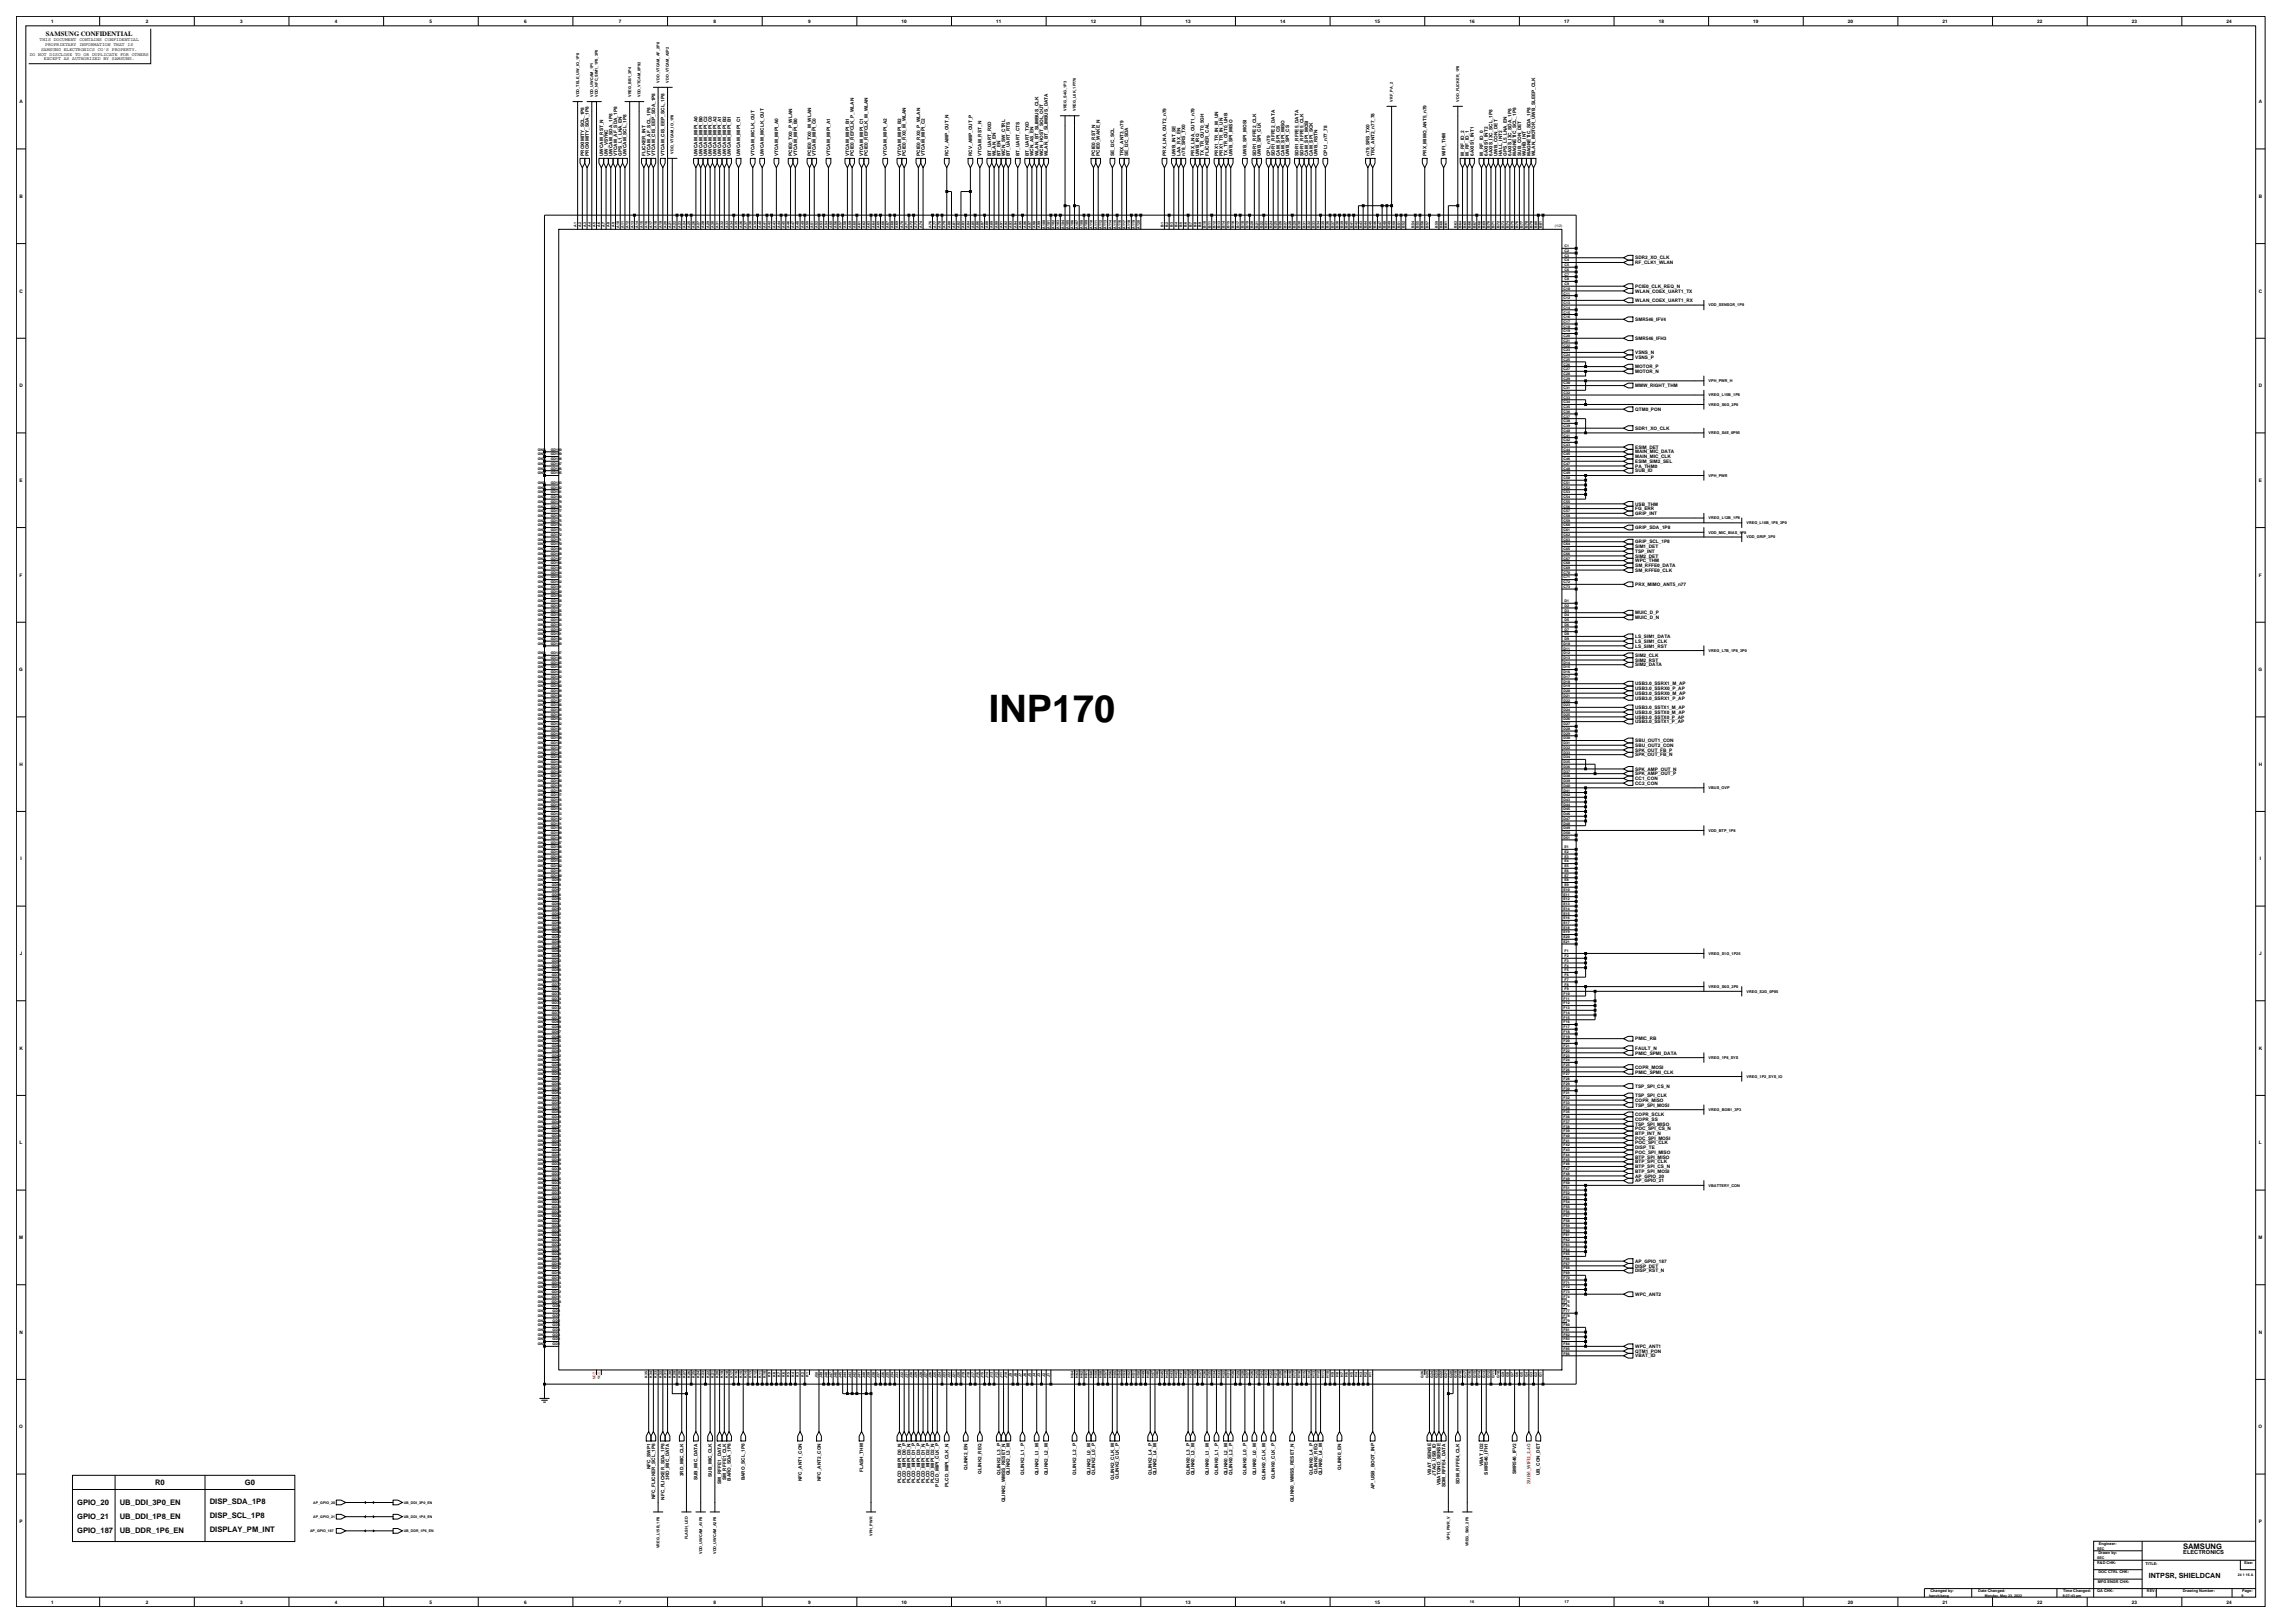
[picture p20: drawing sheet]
<svg xmlns="http://www.w3.org/2000/svg" width="420mm" height="297mm" viewBox="0 0 420 297" stroke-linecap="round" stroke-linejoin="round" font-family="sans-serif">
<defs><g id="words">
<text font-size="6.9" x="181" y="132.2">INP170</text>
<g font-size="1.4">
<text x="14.1" y="275.4">GPIO_20</text>
<text x="21.9" y="275.4">UB_DDI_3P0_EN</text>
<text x="28.4" y="271.7">R0</text>
<text x="38.4" y="275.1">DISP_SDA_1P8</text>
<text x="44.8" y="271.7">G0</text>
<text x="14.1" y="278">GPIO_21</text>
<text x="14.1" y="280.6">GPIO_187</text>
<text x="21.9" y="278">UB_DDI_1P8_EN</text>
<text x="21.9" y="280.6">UB_DDR_1P6_EN</text>
<text x="38.4" y="277.7">DISP_SCL_1P8</text>
<text x="38.4" y="280.4">DISPLAY_PM_INT</text>
<text x="399.5" y="283.4">SAMSUNG</text>
</g>
<text font-size="1.3" x="393.2" y="288.8">INTPSR, SHIELDCAN</text>
<text font-size="1.2" x="8.4" y="6.5">SAMSUNG CONFIDENTIAL</text>
<text font-size="1" x="399.5" y="284.4">ELECTRONICS</text>
<g font-size=".9">
<text x="9.3" y="4.2">1</text>
<text x="26.7" y="4.2">2</text>
<text x="44" y="4.2">3</text>
<text x="61.3" y="4.2">4</text>
<text x="78.6" y="4.2">5</text>
<text x="95.9" y="4.2">6</text>
<text x="113.3" y="4.2">7</text>
<text x="130.6" y="4.2">8</text>
<text x="147.9" y="4.2">9</text>
<text x="165" y="4.2">10</text>
<text x="182.3" y="4.2">11</text>
<text x="199.6" y="4.2">12</text>
<text x="217" y="4.2">13</text>
<text x="234.3" y="4.2">14</text>
<text x="251.6" y="4.2">15</text>
<text x="268.9" y="4.2">16</text>
<text x="286.2" y="4.2">17</text>
<text x="303.6" y="4.2">18</text>
<text x="320.9" y="4.2">19</text>
<text x="338.2" y="4.2">20</text>
<text x="355.5" y="4.2">21</text>
<text x="372.8" y="4.2">22</text>
<text x="390.2" y="4.2">23</text>
<text x="407.5" y="4.2">24</text>
<text x="5.4" y="10.2">DO NOT DISCLOSE TO OR DUPLICATE FOR OTHERS</text>
<text x="7.3" y="7.6">THIS DOCUMENT CONTAINS CONFIDENTIAL</text>
<text x="7.5" y="9.3">SAMSUNG ELECTRONICS CO'S PROPERTY.</text>
<text x="8" y="11">EXCEPT AS AUTHORIZED BY SAMSUNG.</text>
<text x="8.3" y="8.4">PROPRIETARY INFORMATION THAT IS</text>
<text x="3.6" y="18.9">A</text>
<text x="413.4" y="18.9">A</text>
<text x="106.9" y="28.5" transform="rotate(-90 106.9 28.5)">PROXIMITY_SCL_1P8</text>
<text x="107.7" y="28.5" transform="rotate(-90 107.7 28.5)">PROXIMITY_SDA_1P8</text>
<text x="110.4" y="28.5" transform="rotate(-90 110.4 28.5)">UWCAM_RST_N</text>
<text x="111.2" y="28.5" transform="rotate(-90 111.2 28.5)">UW_VSYNC</text>
<text x="112.1" y="28.5" transform="rotate(-90 112.1 28.5)">UWCAM_SDA_1P8</text>
<text x="113" y="28.5" transform="rotate(-90 113 28.5)">VTCAM_AF_SDA_1P8</text>
<text x="113.8" y="28.5" transform="rotate(-90 113.8 28.5)">GPS_L1_LNA_EN</text>
<text x="114.7" y="28.5" transform="rotate(-90 114.7 28.5)">UWCAM_SCL_1P8</text>
<text x="118.1" y="28.5" transform="rotate(-90 118.1 28.5)">FLICKER_INT</text>
<text x="119" y="28.5" transform="rotate(-90 119 28.5)">VTCAM_AF_SCL_1P8</text>
<text x="119.9" y="28.5" transform="rotate(-90 119.9 28.5)">VTCAM_CIS_EEP_SDA_1P8</text>
<text x="121.6" y="28.5" transform="rotate(-90 121.6 28.5)">VTCAM_CIS_EEP_SCL_1P8</text>
<text x="127.7" y="28.5" transform="rotate(-90 127.7 28.5)">UWCAM_MIPI_A0</text>
<text x="128.5" y="28.5" transform="rotate(-90 128.5 28.5)">UWCAM_MIPI_B0</text>
<text x="129.4" y="28.5" transform="rotate(-90 129.4 28.5)">UWCAM_MIPI_C2</text>
<text x="130.3" y="28.5" transform="rotate(-90 130.3 28.5)">UWCAM_MIPI_C0</text>
<text x="131.1" y="28.5" transform="rotate(-90 131.1 28.5)">UWCAM_MIPI_A2</text>
<text x="132" y="28.5" transform="rotate(-90 132 28.5)">UWCAM_MIPI_A1</text>
<text x="132.9" y="28.5" transform="rotate(-90 132.9 28.5)">UWCAM_MIPI_B2</text>
<text x="133.7" y="28.5" transform="rotate(-90 133.7 28.5)">UWCAM_MIPI_B1</text>
<text x="135.5" y="28.5" transform="rotate(-90 135.5 28.5)">UWCAM_MIPI_C1</text>
<text x="138.1" y="28.5" transform="rotate(-90 138.1 28.5)">VTCAM_MCLK_OUT</text>
<text x="139.8" y="28.5" transform="rotate(-90 139.8 28.5)">UWCAM_MCLK_OUT</text>
<text x="142.4" y="28.5" transform="rotate(-90 142.4 28.5)">VTCAM_MIPI_A0</text>
<text x="145" y="28.5" transform="rotate(-90 145 28.5)">PCIE0_TX0_P_WLAN</text>
<text x="145.9" y="28.5" transform="rotate(-90 145.9 28.5)">VTCAM_MIPI_B0</text>
<text x="148.5" y="28.5" transform="rotate(-90 148.5 28.5)">PCIE0_TX0_M_WLAN</text>
<text x="149.3" y="28.5" transform="rotate(-90 149.3 28.5)">VTCAM_MIPI_C0</text>
<text x="151.9" y="28.5" transform="rotate(-90 151.9 28.5)">VTCAM_MIPI_A1</text>
<text x="155.4" y="28.5" transform="rotate(-90 155.4 28.5)">VTCAM_MIPI_B1</text>
<text x="156.3" y="28.5" transform="rotate(-90 156.3 28.5)">PCIE0_REFCLK_P_WLAN</text>
<text x="158" y="28.5" transform="rotate(-90 158 28.5)">VTCAM_MIPI_C1</text>
<text x="158.8" y="28.5" transform="rotate(-90 158.8 28.5)">PCIE0_REFCLK_M_WLAN</text>
<text x="162.3" y="28.5" transform="rotate(-90 162.3 28.5)">VTCAM_MIPI_A2</text>
<text x="164.9" y="28.5" transform="rotate(-90 164.9 28.5)">VTCAM_MIPI_B2</text>
<text x="165.8" y="28.5" transform="rotate(-90 165.8 28.5)">PCIE0_RX0_M_WLAN</text>
<text x="168.4" y="28.5" transform="rotate(-90 168.4 28.5)">PCIE0_RX0_P_WLAN</text>
<text x="169.2" y="28.5" transform="rotate(-90 169.2 28.5)">VTCAM_MIPI_C2</text>
<text x="173.6" y="28.5" transform="rotate(-90 173.6 28.5)">RCV_AMP_OUT_N</text>
<text x="177.9" y="28.5" transform="rotate(-90 177.9 28.5)">RCV_AMP_OUT_P</text>
<text x="179.6" y="28.5" transform="rotate(-90 179.6 28.5)">VTCAM_RST_N</text>
<text x="181.4" y="28.5" transform="rotate(-90 181.4 28.5)">BT_UART_RXD</text>
<text x="182.2" y="28.5" transform="rotate(-90 182.2 28.5)">WLAN_EN</text>
<text x="183.1" y="28.5" transform="rotate(-90 183.1 28.5)">BT_EN</text>
<text x="184" y="28.5" transform="rotate(-90 184 28.5)">WCN_SW_CTRL</text>
<text x="184.8" y="28.5" transform="rotate(-90 184.8 28.5)">BT_UART_RTS</text>
<text x="186.6" y="28.5" transform="rotate(-90 186.6 28.5)">BT_UART_CTS</text>
<text x="188.3" y="28.5" transform="rotate(-90 188.3 28.5)">BT_UART_TXD</text>
<text x="189.2" y="28.5" transform="rotate(-90 189.2 28.5)">WCN_AS_EN</text>
<text x="190" y="28.5" transform="rotate(-90 190 28.5)">WLAN_BT_SLIMBUS_CLK</text>
<text x="190.9" y="28.5" transform="rotate(-90 190.9 28.5)">WCN_HOST_SOL_OUT</text>
<text x="191.8" y="28.5" transform="rotate(-90 191.8 28.5)">WLAN_BT_SLIMBUS_DATA</text>
<text x="200.4" y="28.5" transform="rotate(-90 200.4 28.5)">PCIE0_RST_N</text>
<text x="201.3" y="28.5" transform="rotate(-90 201.3 28.5)">PCIE0_WAKE_N</text>
<text x="203.9" y="28.5" transform="rotate(-90 203.9 28.5)">SE_I2C_SCL</text>
<text x="205.6" y="28.5" transform="rotate(-90 205.6 28.5)">TRX_ANT3_n79</text>
<text x="206.5" y="28.5" transform="rotate(-90 206.5 28.5)">SE_I2C_SDA</text>
<text x="213.4" y="28.5" transform="rotate(-90 213.4 28.5)">PRX_LNA_OUT2_n79</text>
<text x="215.1" y="28.5" transform="rotate(-90 215.1 28.5)">UWB_INT_SE</text>
<text x="216" y="28.5" transform="rotate(-90 216 28.5)">LAA_RX_EN</text>
<text x="216.9" y="28.5" transform="rotate(-90 216.9 28.5)">n78_SRS_TX0</text>
<text x="218.6" y="28.5" transform="rotate(-90 218.6 28.5)">PRX_LNA_OUT1_n79</text>
<text x="219.5" y="28.5" transform="rotate(-90 219.5 28.5)">UWB_IRQ</text>
<text x="220.3" y="28.5" transform="rotate(-90 220.3 28.5)">TX_TR_OUT0_5GH</text>
<text x="221.2" y="28.5" transform="rotate(-90 221.2 28.5)">FLICKER_CAL</text>
<text x="222.9" y="28.5" transform="rotate(-90 222.9 28.5)">PRX1_TR_IN_M_UN</text>
<text x="223.8" y="28.5" transform="rotate(-90 223.8 28.5)">PRX1_TR_IN_UN</text>
<text x="224.7" y="28.5" transform="rotate(-90 224.7 28.5)">TX_TR_OUT0_UHB</text>
<text x="225.5" y="28.5" transform="rotate(-90 225.5 28.5)">UWB_SPI_MISO</text>
<text x="228.1" y="28.5" transform="rotate(-90 228.1 28.5)">UWB_SPI_MOSI</text>
<text x="229.9" y="28.5" transform="rotate(-90 229.9 28.5)">SDR1_RFFE2_CLK</text>
<text x="230.7" y="28.5" transform="rotate(-90 230.7 28.5)">UWB_SPI_CLK</text>
<text x="232.5" y="28.5" transform="rotate(-90 232.5 28.5)">CPL_n79</text>
<text x="233.3" y="28.5" transform="rotate(-90 233.3 28.5)">SDR1_RFFE2_DATA</text>
<text x="234.2" y="28.5" transform="rotate(-90 234.2 28.5)">CAM_SPI_CS</text>
<text x="235.1" y="28.5" transform="rotate(-90 235.1 28.5)">CAM_SPI_MISO</text>
<text x="235.9" y="28.5" transform="rotate(-90 235.9 28.5)">UWB_SPI_CS</text>
<text x="237.7" y="28.5" transform="rotate(-90 237.7 28.5)">SDR1_RFFE5_DATA</text>
<text x="238.5" y="28.5" transform="rotate(-90 238.5 28.5)">SDR1_RFFE5_CLK</text>
<text x="239.4" y="28.5" transform="rotate(-90 239.4 28.5)">CAM_SPI_MOSI</text>
<text x="240.3" y="28.5" transform="rotate(-90 240.3 28.5)">CAM_SPI_SCK</text>
<text x="241.1" y="28.5" transform="rotate(-90 241.1 28.5)">UWB_RSTN</text>
<text x="242.9" y="28.5" transform="rotate(-90 242.9 28.5)">CPL1_n77_78</text>
<text x="250.6" y="28.5" transform="rotate(-90 250.6 28.5)">n79_SRS_TX0</text>
<text x="251.5" y="28.5" transform="rotate(-90 251.5 28.5)">TRX_ANT2_n77_78</text>
<text x="261" y="28.5" transform="rotate(-90 261 28.5)">PRX_MIMO_ANT5_n79</text>
<text x="264.5" y="28.5" transform="rotate(-90 264.5 28.5)">WIFI_THM</text>
<text x="268" y="28.5" transform="rotate(-90 268 28.5)">M_RF_ID_2</text>
<text x="268.8" y="28.5" transform="rotate(-90 268.8 28.5)">M_RF_ID_1</text>
<text x="269.7" y="28.5" transform="rotate(-90 269.7 28.5)">6AXIS1_INT1</text>
<text x="271.4" y="28.5" transform="rotate(-90 271.4 28.5)">M_RF_ID_0</text>
<text x="272.3" y="28.5" transform="rotate(-90 272.3 28.5)">6AXIS1_INT2</text>
<text x="273.2" y="28.5" transform="rotate(-90 273.2 28.5)">6AXIS_I3C_SCL_1P8</text>
<text x="274" y="28.5" transform="rotate(-90 274 28.5)">UWB_CON_DET</text>
<text x="274.9" y="28.5" transform="rotate(-90 274.9 28.5)">HALL_INT2</text>
<text x="275.8" y="28.5" transform="rotate(-90 275.8 28.5)">GPS_L5_LNA_EN</text>
<text x="276.6" y="28.5" transform="rotate(-90 276.6 28.5)">6AXIS_I3C_SDA_1P8</text>
<text x="277.5" y="28.5" transform="rotate(-90 277.5 28.5)">MAGNETIC_SCL_1P8</text>
<text x="278.4" y="28.5" transform="rotate(-90 278.4 28.5)">SUB_CON_DET</text>
<text x="279.2" y="28.5" transform="rotate(-90 279.2 28.5)">WUHB_INT</text>
<text x="280.1" y="28.5" transform="rotate(-90 280.1 28.5)">MAGNETIC_SDA_1P8</text>
<text x="281" y="28.5" transform="rotate(-90 281 28.5)">WLAN_MOTOR_UWB_SLEEP_CLK</text>
<text x="3.6" y="36.2">B</text>
<text x="413.4" y="36.2">B</text>
<text x="299.3" y="47.5">SDR2_XO_CLK</text>
<text x="3.6" y="53.5">C</text>
<text x="299.3" y="52.7">PCIE0_CLK_REQ_N</text>
<text x="299.3" y="53.5">WLAN_COEX_UART1_TX</text>
<text x="299.3" y="48.3">RF_CLK1_WLAN</text>
<text x="413.4" y="53.5">C</text>
<text x="299.3" y="55.3">WLAN_COEX_UART1_RX</text>
<text x="299.3" y="58.7">SMR546_IFV4</text>
<text x="299.3" y="62.2">SMR546_IFH3</text>
<text x="299.3" y="64.8">VSNS_N</text>
<text x="299.3" y="65.7">VSNS_P</text>
<text x="3.6" y="70.9">D</text>
<text x="299.3" y="67.4">MOTOR_P</text>
<text x="299.3" y="68.3">MOTOR_N</text>
<text x="299.3" y="70.9">MMW_RIGHT_THM</text>
<text x="413.4" y="70.9">D</text>
<text x="299.3" y="75.2">QTM0_PON</text>
<text x="299.3" y="83">MAIN_MIC_DATA</text>
<text x="299.3" y="83.8">MAIN_MIC_CLK</text>
<text x="299.3" y="78.7">SDR1_XO_CLK</text>
<text x="299.3" y="82.1">ESIM_DET</text>
<text x="3.6" y="88.2">E</text>
<text x="299.3" y="84.7">ESIM_SIM2_SEL</text>
<text x="299.3" y="85.6">PA_THM0</text>
<text x="299.3" y="86.4">SUB_ID</text>
<text x="413.4" y="88.2">E</text>
<text x="299.3" y="92.5">USB_THM</text>
<text x="299.3" y="93.4">FG_ERR</text>
<text x="299.3" y="94.2">GRIP_INT</text>
<text x="299.3" y="96.8">GRIP_SDA_1P8</text>
<text x="299.3" y="99.4">GRIP_SCL_1P8</text>
<text x="299.3" y="100.3">SIM1_DET</text>
<text x="299.3" y="101.2">TSP_INT</text>
<text x="3.6" y="105.5">F</text>
<text x="299.3" y="102">SIM2_DET</text>
<text x="299.3" y="102.9">WPC_THM</text>
<text x="299.3" y="103.8">SM_RFFE0_DATA</text>
<text x="299.3" y="104.6">SM_RFFE0_CLK</text>
<text x="299.3" y="107.2">PRX_MIMO_ANT5_n77</text>
<text x="413.4" y="105.5">F</text>
<text x="299.3" y="112.4">MUIC_D_P</text>
<text x="299.3" y="113.3">MUIC_D_N</text>
<text x="299.3" y="116.8">LS_SIM1_DATA</text>
<text x="299.3" y="117.6">LS_SIM1_CLK</text>
<text x="299.3" y="118.5">LS_SIM1_RST</text>
<text x="3.5" y="122.8">G</text>
<text x="299.3" y="120.2">SIM2_CLK</text>
<text x="299.3" y="121.1">SIM2_RST</text>
<text x="299.3" y="121.9">SIM2_DATA</text>
<text x="299.3" y="125.4">USB3.0_SSRX1_M_AP</text>
<text x="413.3" y="122.8">G</text>
<text x="299.3" y="131.5">USB3.0_SSTX0_P_AP</text>
<text x="299.3" y="126.3">USB3.0_SSRX0_P_AP</text>
<text x="299.3" y="127.2">USB3.0_SSRX0_M_AP</text>
<text x="299.3" y="128">USB3.0_SSRX1_P_AP</text>
<text x="299.3" y="129.7">USB3.0_SSTX1_M_AP</text>
<text x="299.3" y="130.6">USB3.0_SSTX0_M_AP</text>
<text x="299.3" y="132.4">USB3.0_SSTX1_P_AP</text>
<text x="299.3" y="135.8">SBU_OUT1_CON</text>
<text x="299.3" y="136.7">SBU_OUT2_CON</text>
<text x="299.3" y="137.5">SPK_OUT_FB_P</text>
<text x="3.6" y="140.2">H</text>
<text x="299.3" y="138.4">SPK_OUT_FB_N</text>
<text x="299.3" y="141">SPK_AMP_OUT_N</text>
<text x="299.3" y="141.9">SPK_AMP_OUT_P</text>
<text x="299.3" y="142.7">CC1_CON</text>
<text x="299.3" y="143.6">CC2_CON</text>
<text x="413.4" y="140.2">H</text>
<text x="3.7" y="157.5">I</text>
<text x="413.5" y="157.5">I</text>
<text x="3.6" y="174.8">J</text>
<text x="413.4" y="174.8">J</text>
<text x="299.3" y="190.4">PMIC_RB</text>
<text x="3.6" y="192.1">K</text>
<text x="299.3" y="192.1">FAULT_N</text>
<text x="299.3" y="193">PMIC_SPMI_DATA</text>
<text x="299.3" y="195.6">COPR_MOSI</text>
<text x="299.3" y="196.4">PMIC_SPMI_CLK</text>
<text x="413.4" y="192.1">K</text>
<text x="299.3" y="199">TSP_SPI_CS_N</text>
<text x="299.3" y="200.8">TSP_SPI_CLK</text>
<text x="299.3" y="201.6">COPR_MISO</text>
<text x="299.3" y="202.5">TSP_SPI_MOSI</text>
<text x="3.6" y="209.4">L</text>
<text x="299.3" y="205.1">COPR_SS</text>
<text x="299.3" y="206">TSP_SPI_MISO</text>
<text x="299.3" y="206.8">POC_SPI_CS_N</text>
<text x="299.3" y="207.7">BTP_INT_N</text>
<text x="299.3" y="208.6">POC_SPI_MOSI</text>
<text x="299.3" y="209.4">POC_SPI_CLK</text>
<text x="299.3" y="204.2">COPR_SCLK</text>
<text x="413.4" y="209.4">L</text>
<text x="299.3" y="210.3">DISP_TE</text>
<text x="299.3" y="211.2">POC_SPI_MISO</text>
<text x="299.3" y="212">BTP_SPI_MISO</text>
<text x="299.3" y="212.9">BTP_SPI_CLK</text>
<text x="299.3" y="213.8">BTP_SPI_CS_N</text>
<text x="299.3" y="214.6">BTP_SPI_MOSI</text>
<text x="299.3" y="215.5">AP_GPIO_20</text>
<text x="299.3" y="216.4">AP_GPIO_21</text>
<text x="3.5" y="226.7">M</text>
<text x="413.3" y="226.7">M</text>
<text x="299.3" y="231.1">AP_GPIO_187</text>
<text x="299.3" y="231.9">DISP_DET</text>
<text x="299.3" y="232.8">DISP_RST_N</text>
<text x="299.3" y="237.1">WPC_ANT2</text>
<text x="3.6" y="244.1">N</text>
<text x="413.4" y="244.1">N</text>
<text x="299.3" y="246.7">WPC_ANT1</text>
<text x="299.3" y="247.5">QTM1_PON</text>
<text x="299.3" y="248.4">VBAT_ID</text>
<text x="3.5" y="261.4">O</text>
<text x="413.3" y="261.4">O</text>
<text x="119" y="268.8" transform="rotate(-90 119 268.8)">NFC_SWP1</text>
<text x="158" y="269.3" transform="rotate(-90 158 269.3)">FLASH_THM</text>
<text x="177" y="269" transform="rotate(-90 177 269)">QLINK2_EN</text>
<text x="179.6" y="269.6" transform="rotate(-90 179.6 269.6)">QLINK2_REQ</text>
<text x="183.1" y="269.8" transform="rotate(-90 183.1 269.8)">QLINK2_L3_P</text>
<text x="184.8" y="270" transform="rotate(-90 184.8 270)">QLINK2_L3_M</text>
<text x="187.4" y="269.8" transform="rotate(-90 187.4 269.8)">QLINK2_L1_P</text>
<text x="190" y="270" transform="rotate(-90 190 270)">QLINK2_L1_M</text>
<text x="191.8" y="270" transform="rotate(-90 191.8 270)">QLINK2_L2_M</text>
<text x="196.9" y="269.8" transform="rotate(-90 196.9 269.8)">QLINK2_L2_P</text>
<text x="199.6" y="270" transform="rotate(-90 199.6 270)">QLINK2_L0_M</text>
<text x="200.4" y="269.8" transform="rotate(-90 200.4 269.8)">QLINK2_L0_P</text>
<text x="210.8" y="269.8" transform="rotate(-90 210.8 269.8)">QLINK2_L4_P</text>
<text x="211.7" y="270" transform="rotate(-90 211.7 270)">QLINK2_L4_M</text>
<text x="217.7" y="269.8" transform="rotate(-90 217.7 269.8)">QLINK0_L3_P</text>
<text x="218.6" y="270" transform="rotate(-90 218.6 270)">QLINK0_L3_M</text>
<text x="221.2" y="270" transform="rotate(-90 221.2 270)">QLINK0_L1_M</text>
<text x="222.9" y="269.8" transform="rotate(-90 222.9 269.8)">QLINK0_L1_P</text>
<text x="224.7" y="270" transform="rotate(-90 224.7 270)">QLINK0_L2_M</text>
<text x="225.5" y="269.8" transform="rotate(-90 225.5 269.8)">QLINK0_L2_P</text>
<text x="228.1" y="269.8" transform="rotate(-90 228.1 269.8)">QLINK0_L0_P</text>
<text x="229.9" y="270" transform="rotate(-90 229.9 270)">QLINK0_L0_M</text>
<text x="240.3" y="269.8" transform="rotate(-90 240.3 269.8)">QLINK0_L4_P</text>
<text x="241.1" y="269.6" transform="rotate(-90 241.1 269.6)">QLINK0_REQ</text>
<text x="242" y="270" transform="rotate(-90 242 270)">QLINK0_L4_M</text>
<text x="245.5" y="269" transform="rotate(-90 245.5 269)">QLINK0_EN</text>
<text x="261.9" y="269.9" transform="rotate(-90 261.9 269.9)">VBAT_SENSE</text>
<text x="271.4" y="268.3" transform="rotate(-90 271.4 268.3)">VBAT_ID2</text>
<text x="272.3" y="269.8" transform="rotate(-90 272.3 269.8)">SMR546_IFH1</text>
<text x="277.5" y="269.8" transform="rotate(-90 277.5 269.8)">SMR546_IFV2</text>
<text x="281.8" y="270" transform="rotate(-90 281.8 270)">UB_CON_DET</text>
<text x="119.9" y="274.3" transform="rotate(-90 119.9 274.3)">NFC_FLICKER_SCL_1P8</text>
<text x="121.6" y="274.4" transform="rotate(-90 121.6 274.4)">NFC_FLICKER_SDA_1P8</text>
<text x="122.5" y="270.8" transform="rotate(-90 122.5 270.8)">3RD_MIC_DATA</text>
<text x="125.1" y="270.2" transform="rotate(-90 125.1 270.2)">3RD_MIC_CLK</text>
<text x="127.7" y="270.9" transform="rotate(-90 127.7 270.9)">SUB_MIC_DATA</text>
<text x="130.3" y="270.3" transform="rotate(-90 130.3 270.3)">SUB_MIC_CLK</text>
<text x="132" y="271.5" transform="rotate(-90 132 271.5)">SM_RFFE1_DATA</text>
<text x="132.9" y="270.9" transform="rotate(-90 132.9 270.9)">SM_RFFE1_CLK</text>
<text x="133.7" y="271" transform="rotate(-90 133.7 271)">BARO_SDA_1P8</text>
<text x="136.3" y="270.9" transform="rotate(-90 136.3 270.9)">BARO_SCL_1P8</text>
<text x="146.7" y="271" transform="rotate(-90 146.7 271)">NFC_ANT1_CON</text>
<text x="150.2" y="271" transform="rotate(-90 150.2 271)">NFC_ANT2_CON</text>
<text x="164.9" y="271.4" transform="rotate(-90 164.9 271.4)">PLCD_MIPI_D0_N</text>
<text x="165.8" y="271.4" transform="rotate(-90 165.8 271.4)">PLCD_MIPI_D0_P</text>
<text x="166.6" y="271.4" transform="rotate(-90 166.6 271.4)">PLCD_MIPI_D3_N</text>
<text x="167.5" y="271.4" transform="rotate(-90 167.5 271.4)">PLCD_MIPI_D1_P</text>
<text x="168.4" y="271.4" transform="rotate(-90 168.4 271.4)">PLCD_MIPI_D3_P</text>
<text x="169.2" y="271.4" transform="rotate(-90 169.2 271.4)">PLCD_MIPI_D1_N</text>
<text x="170.1" y="271.4" transform="rotate(-90 170.1 271.4)">PLCD_MIPI_D2_P</text>
<text x="171" y="271.4" transform="rotate(-90 171 271.4)">PLCD_MIPI_D2_N</text>
<text x="171.8" y="272" transform="rotate(-90 171.8 272)">PLCD_MIPI_CLK_P</text>
<text x="173.6" y="272.1" transform="rotate(-90 173.6 272.1)">PLCD_MIPI_CLK_N</text>
<text x="184" y="274.9" transform="rotate(-90 184 274.9)">QLINK2_WMSS_RESET_N</text>
<text x="203.9" y="270.7" transform="rotate(-90 203.9 270.7)">QLINK2_CLK_M</text>
<text x="204.7" y="270.6" transform="rotate(-90 204.7 270.6)">QLINK2_CLK_P</text>
<text x="231.6" y="270.7" transform="rotate(-90 231.6 270.7)">QLINK0_CLK_M</text>
<text x="233.3" y="270.6" transform="rotate(-90 233.3 270.6)">QLINK0_CLK_P</text>
<text x="236.8" y="274.9" transform="rotate(-90 236.8 274.9)">QLINK0_WMSS_RESET_N</text>
<text x="251.5" y="272.5" transform="rotate(-90 251.5 272.5)">AP_USB_BOOT_INP</text>
<text x="262.8" y="270.1" transform="rotate(-90 262.8 270.1)">JTAG_USB_ID</text>
<text x="263.6" y="271.8" transform="rotate(-90 263.6 271.8)">VBATGND_SENSE</text>
<text x="264.5" y="272.1" transform="rotate(-90 264.5 272.1)">SDM_RFFE4_DATA</text>
<text x="267.1" y="271.5" transform="rotate(-90 267.1 271.5)">SDM_RFFE4_CLK</text>
<text x="3.6" y="278.7">P</text>
<text x="413.4" y="278.7">P</text>
<text x="9.3" y="293.4">1</text>
<text x="26.7" y="293.4">2</text>
<text x="44" y="293.4">3</text>
<text x="61.3" y="293.4">4</text>
<text x="78.6" y="293.4">5</text>
<text x="95.9" y="293.4">6</text>
<text x="113.3" y="293.4">7</text>
<text x="130.6" y="293.4">8</text>
<text x="147.9" y="293.4">9</text>
<text x="165" y="293.4">10</text>
<text x="182.3" y="293.4">11</text>
<text x="199.6" y="293.4">12</text>
<text x="217" y="293.4">13</text>
<text x="234.3" y="293.4">14</text>
<text x="251.6" y="293.4">15</text>
<text x="303.6" y="293.4">18</text>
<text x="320.9" y="293.4">19</text>
<text x="338.2" y="293.4">20</text>
<text x="355.5" y="293.4">21</text>
<text x="372.8" y="293.4">22</text>
<text x="390.2" y="293.4">23</text>
<text x="407.5" y="293.4">24</text>
</g>
<text font-size=".9" fill="#f00" x="280.1" y="271.6" transform="rotate(-90 280.1 271.6)">SUB6_WIFI2_2.4G</text>
<g font-size=".7">
<text x="106" y="17.7" transform="rotate(-90 106 17.7)">VDD_TELE_UW_IO_1P8</text>
<text x="108.6" y="17.7" transform="rotate(-90 108.6 17.7)">VDD_UWCAM_1P1</text>
<text x="109.4" y="17.7" transform="rotate(-90 109.4 17.7)">VDD_NFC_SIM1_1P8_3P0</text>
<text x="115.5" y="17.7" transform="rotate(-90 115.5 17.7)">VREG_BB1_3P4</text>
<text x="117.2" y="17.7" transform="rotate(-90 117.2 17.7)">VDD_VTCAM_0P92</text>
<text x="120.7" y="15.1" transform="rotate(-90 120.7 15.1)">VDD_VTCAM_AF_2P8</text>
<text x="122.4" y="15.1" transform="rotate(-90 122.4 15.1)">VDD_VTCAM_A2P2</text>
<text x="195.2" y="20.3" transform="rotate(-90 195.2 20.3)">VREG_S4G_1P3</text>
<text x="196.9" y="20.3" transform="rotate(-90 196.9 20.3)">VREG_L6K_1P776</text>
<text x="254.9" y="18.6" transform="rotate(-90 254.9 18.6)">VRF_PA_2</text>
<text x="267" y="18.6" transform="rotate(-90 267 18.6)">VDD_FLICKER_1P8</text>
<text x="123.3" y="28.1" transform="rotate(-90 123.3 28.1)">VDD_VTCAM_IO_1P8</text>
<text x="105.5" y="41.5" transform="rotate(-90 105.5 41.5)">A1</text>
<text x="106.4" y="41.5" transform="rotate(-90 106.4 41.5)">A2</text>
<text x="107.2" y="41.5" transform="rotate(-90 107.2 41.5)">A3</text>
<text x="108.1" y="41.5" transform="rotate(-90 108.1 41.5)">A4</text>
<text x="109" y="41.5" transform="rotate(-90 109 41.5)">A5</text>
<text x="109.8" y="41.5" transform="rotate(-90 109.8 41.5)">A6</text>
<text x="110.7" y="41.5" transform="rotate(-90 110.7 41.5)">A7</text>
<text x="111.6" y="41.5" transform="rotate(-90 111.6 41.5)">A8</text>
<text x="112.4" y="41.5" transform="rotate(-90 112.4 41.5)">A9</text>
<text x="113.3" y="41.7" transform="rotate(-90 113.3 41.7)">A10</text>
<text x="114.2" y="41.7" transform="rotate(-90 114.2 41.7)">A11</text>
<text x="115" y="41.7" transform="rotate(-90 115 41.7)">A12</text>
<text x="115.9" y="41.7" transform="rotate(-90 115.9 41.7)">A13</text>
<text x="116.8" y="41.7" transform="rotate(-90 116.8 41.7)">A14</text>
<text x="117.6" y="41.7" transform="rotate(-90 117.6 41.7)">A15</text>
<text x="118.5" y="41.7" transform="rotate(-90 118.5 41.7)">A16</text>
<text x="119.4" y="41.7" transform="rotate(-90 119.4 41.7)">A17</text>
<text x="120.2" y="41.7" transform="rotate(-90 120.2 41.7)">A18</text>
<text x="121.1" y="41.7" transform="rotate(-90 121.1 41.7)">A19</text>
<text x="122" y="41.7" transform="rotate(-90 122 41.7)">A20</text>
<text x="122.8" y="41.7" transform="rotate(-90 122.8 41.7)">A21</text>
<text x="123.7" y="41.7" transform="rotate(-90 123.7 41.7)">A22</text>
<text x="124.6" y="41.7" transform="rotate(-90 124.6 41.7)">A23</text>
<text x="125.4" y="41.7" transform="rotate(-90 125.4 41.7)">A24</text>
<text x="126.3" y="41.7" transform="rotate(-90 126.3 41.7)">A25</text>
<text x="127.2" y="41.7" transform="rotate(-90 127.2 41.7)">A26</text>
<text x="128" y="41.7" transform="rotate(-90 128 41.7)">A27</text>
<text x="128.9" y="41.7" transform="rotate(-90 128.9 41.7)">A28</text>
<text x="129.8" y="41.7" transform="rotate(-90 129.8 41.7)">A29</text>
<text x="130.6" y="41.7" transform="rotate(-90 130.6 41.7)">A30</text>
<text x="131.5" y="41.7" transform="rotate(-90 131.5 41.7)">A31</text>
<text x="132.4" y="41.7" transform="rotate(-90 132.4 41.7)">A32</text>
<text x="133.2" y="41.7" transform="rotate(-90 133.2 41.7)">A33</text>
<text x="134.1" y="41.7" transform="rotate(-90 134.1 41.7)">A34</text>
<text x="135" y="41.7" transform="rotate(-90 135 41.7)">A35</text>
<text x="135.8" y="41.7" transform="rotate(-90 135.8 41.7)">A36</text>
<text x="136.7" y="41.7" transform="rotate(-90 136.7 41.7)">A37</text>
<text x="137.6" y="41.7" transform="rotate(-90 137.6 41.7)">A38</text>
<text x="138.4" y="41.7" transform="rotate(-90 138.4 41.7)">A39</text>
<text x="139.3" y="41.7" transform="rotate(-90 139.3 41.7)">A40</text>
<text x="140.1" y="41.7" transform="rotate(-90 140.1 41.7)">A41</text>
<text x="141" y="41.7" transform="rotate(-90 141 41.7)">A42</text>
<text x="141.9" y="41.7" transform="rotate(-90 141.9 41.7)">A43</text>
<text x="142.8" y="41.7" transform="rotate(-90 142.8 41.7)">A44</text>
<text x="143.6" y="41.7" transform="rotate(-90 143.6 41.7)">A45</text>
<text x="144.5" y="41.7" transform="rotate(-90 144.5 41.7)">A46</text>
<text x="145.3" y="41.7" transform="rotate(-90 145.3 41.7)">A47</text>
<text x="146.2" y="41.7" transform="rotate(-90 146.2 41.7)">A48</text>
<text x="147.1" y="41.7" transform="rotate(-90 147.1 41.7)">A49</text>
<text x="147.9" y="41.7" transform="rotate(-90 147.9 41.7)">A50</text>
<text x="148.8" y="41.7" transform="rotate(-90 148.8 41.7)">A51</text>
<text x="149.7" y="41.7" transform="rotate(-90 149.7 41.7)">A52</text>
<text x="150.6" y="41.7" transform="rotate(-90 150.6 41.7)">A53</text>
<text x="151.4" y="41.7" transform="rotate(-90 151.4 41.7)">A54</text>
<text x="152.3" y="41.7" transform="rotate(-90 152.3 41.7)">A55</text>
<text x="153.1" y="41.7" transform="rotate(-90 153.1 41.7)">A56</text>
<text x="154" y="41.7" transform="rotate(-90 154 41.7)">A57</text>
<text x="154.9" y="41.7" transform="rotate(-90 154.9 41.7)">A58</text>
<text x="155.7" y="41.7" transform="rotate(-90 155.7 41.7)">A59</text>
<text x="156.6" y="41.7" transform="rotate(-90 156.6 41.7)">A60</text>
<text x="157.5" y="41.7" transform="rotate(-90 157.5 41.7)">A61</text>
<text x="158.3" y="41.7" transform="rotate(-90 158.3 41.7)">A62</text>
<text x="159.2" y="41.7" transform="rotate(-90 159.2 41.7)">A63</text>
<text x="160.1" y="41.7" transform="rotate(-90 160.1 41.7)">A64</text>
<text x="160.9" y="41.7" transform="rotate(-90 160.9 41.7)">A65</text>
<text x="161.8" y="41.7" transform="rotate(-90 161.8 41.7)">A66</text>
<text x="162.7" y="41.7" transform="rotate(-90 162.7 41.7)">A67</text>
<text x="163.5" y="41.7" transform="rotate(-90 163.5 41.7)">A68</text>
<text x="164.4" y="41.7" transform="rotate(-90 164.4 41.7)">A69</text>
<text x="165.3" y="41.7" transform="rotate(-90 165.3 41.7)">A70</text>
<text x="166.1" y="41.7" transform="rotate(-90 166.1 41.7)">A71</text>
<text x="167" y="41.7" transform="rotate(-90 167 41.7)">A72</text>
<text x="167.9" y="41.7" transform="rotate(-90 167.9 41.7)">A73</text>
<text x="168.7" y="41.7" transform="rotate(-90 168.7 41.7)">A74</text>
<text x="170.5" y="41.7" transform="rotate(-90 170.5 41.7)">A76</text>
<text x="171.3" y="41.7" transform="rotate(-90 171.3 41.7)">A77</text>
<text x="172.2" y="41.7" transform="rotate(-90 172.2 41.7)">A78</text>
<text x="173.1" y="41.7" transform="rotate(-90 173.1 41.7)">A79</text>
<text x="173.9" y="41.7" transform="rotate(-90 173.9 41.7)">A80</text>
<text x="174.8" y="41.7" transform="rotate(-90 174.8 41.7)">A81</text>
<text x="175.7" y="41.7" transform="rotate(-90 175.7 41.7)">A82</text>
<text x="176.5" y="41.7" transform="rotate(-90 176.5 41.7)">A83</text>
<text x="177.4" y="41.7" transform="rotate(-90 177.4 41.7)">A84</text>
<text x="178.3" y="41.7" transform="rotate(-90 178.3 41.7)">A85</text>
<text x="179.1" y="41.7" transform="rotate(-90 179.1 41.7)">A86</text>
<text x="180" y="41.7" transform="rotate(-90 180 41.7)">A87</text>
<text x="180.9" y="41.7" transform="rotate(-90 180.9 41.7)">A88</text>
<text x="181.7" y="41.7" transform="rotate(-90 181.7 41.7)">A89</text>
<text x="182.6" y="41.7" transform="rotate(-90 182.6 41.7)">A90</text>
<text x="183.4" y="41.7" transform="rotate(-90 183.4 41.7)">A91</text>
<text x="184.3" y="41.7" transform="rotate(-90 184.3 41.7)">A92</text>
<text x="185.2" y="41.7" transform="rotate(-90 185.2 41.7)">A93</text>
<text x="186.1" y="41.7" transform="rotate(-90 186.1 41.7)">A94</text>
<text x="186.9" y="41.7" transform="rotate(-90 186.9 41.7)">A95</text>
<text x="187.8" y="41.7" transform="rotate(-90 187.8 41.7)">A96</text>
<text x="188.7" y="41.7" transform="rotate(-90 188.7 41.7)">A97</text>
<text x="189.5" y="41.7" transform="rotate(-90 189.5 41.7)">A98</text>
<text x="190.4" y="41.7" transform="rotate(-90 190.4 41.7)">A99</text>
<text x="191.2" y="41.9" transform="rotate(-90 191.2 41.9)">A100</text>
<text x="192.1" y="41.9" transform="rotate(-90 192.1 41.9)">A101</text>
<text x="193" y="41.9" transform="rotate(-90 193 41.9)">A102</text>
<text x="193.9" y="41.9" transform="rotate(-90 193.9 41.9)">A103</text>
<text x="194.7" y="41.9" transform="rotate(-90 194.7 41.9)">A104</text>
<text x="195.6" y="41.9" transform="rotate(-90 195.6 41.9)">A105</text>
<text x="196.4" y="41.9" transform="rotate(-90 196.4 41.9)">A106</text>
<text x="197.3" y="41.9" transform="rotate(-90 197.3 41.9)">A107</text>
<text x="198.2" y="41.9" transform="rotate(-90 198.2 41.9)">A108</text>
<text x="199" y="41.9" transform="rotate(-90 199 41.9)">A109</text>
<text x="199.9" y="41.9" transform="rotate(-90 199.9 41.9)">A110</text>
<text x="200.8" y="41.9" transform="rotate(-90 200.8 41.9)">A111</text>
<text x="201.6" y="41.9" transform="rotate(-90 201.6 41.9)">A112</text>
<text x="202.5" y="41.9" transform="rotate(-90 202.5 41.9)">A113</text>
<text x="203.4" y="41.9" transform="rotate(-90 203.4 41.9)">A114</text>
<text x="204.2" y="41.9" transform="rotate(-90 204.2 41.9)">A115</text>
<text x="205.1" y="41.9" transform="rotate(-90 205.1 41.9)">A116</text>
<text x="206" y="41.9" transform="rotate(-90 206 41.9)">A117</text>
<text x="206.8" y="41.9" transform="rotate(-90 206.8 41.9)">A118</text>
<text x="207.7" y="41.9" transform="rotate(-90 207.7 41.9)">A119</text>
<text x="208.6" y="41.9" transform="rotate(-90 208.6 41.9)">A120</text>
<text x="212.9" y="41.5" transform="rotate(-90 212.9 41.5)">B1</text>
<text x="213.8" y="41.5" transform="rotate(-90 213.8 41.5)">B2</text>
<text x="214.6" y="41.5" transform="rotate(-90 214.6 41.5)">B3</text>
<text x="215.5" y="41.5" transform="rotate(-90 215.5 41.5)">B4</text>
<text x="216.4" y="41.5" transform="rotate(-90 216.4 41.5)">B5</text>
<text x="217.2" y="41.5" transform="rotate(-90 217.2 41.5)">B6</text>
<text x="218.1" y="41.5" transform="rotate(-90 218.1 41.5)">B7</text>
<text x="219" y="41.5" transform="rotate(-90 219 41.5)">B8</text>
<text x="219.8" y="41.5" transform="rotate(-90 219.8 41.5)">B9</text>
<text x="220.7" y="41.7" transform="rotate(-90 220.7 41.7)">B10</text>
<text x="221.6" y="41.7" transform="rotate(-90 221.6 41.7)">B11</text>
<text x="222.4" y="41.7" transform="rotate(-90 222.4 41.7)">B12</text>
<text x="223.3" y="41.7" transform="rotate(-90 223.3 41.7)">B13</text>
<text x="224.2" y="41.7" transform="rotate(-90 224.2 41.7)">B14</text>
<text x="225" y="41.7" transform="rotate(-90 225 41.7)">B15</text>
<text x="225.9" y="41.7" transform="rotate(-90 225.9 41.7)">B16</text>
<text x="226.8" y="41.7" transform="rotate(-90 226.8 41.7)">B17</text>
<text x="227.6" y="41.7" transform="rotate(-90 227.6 41.7)">B18</text>
<text x="228.5" y="41.7" transform="rotate(-90 228.5 41.7)">B19</text>
<text x="229.4" y="41.7" transform="rotate(-90 229.4 41.7)">B20</text>
<text x="230.2" y="41.7" transform="rotate(-90 230.2 41.7)">B21</text>
<text x="231.1" y="41.7" transform="rotate(-90 231.1 41.7)">B22</text>
<text x="232" y="41.7" transform="rotate(-90 232 41.7)">B23</text>
<text x="232.8" y="41.7" transform="rotate(-90 232.8 41.7)">B24</text>
<text x="233.7" y="41.7" transform="rotate(-90 233.7 41.7)">B25</text>
<text x="234.5" y="41.7" transform="rotate(-90 234.5 41.7)">B26</text>
<text x="235.4" y="41.7" transform="rotate(-90 235.4 41.7)">B27</text>
<text x="236.3" y="41.7" transform="rotate(-90 236.3 41.7)">B28</text>
<text x="237.1" y="41.7" transform="rotate(-90 237.1 41.7)">B29</text>
<text x="238" y="41.7" transform="rotate(-90 238 41.7)">B30</text>
<text x="238.9" y="41.7" transform="rotate(-90 238.9 41.7)">B31</text>
<text x="239.8" y="41.7" transform="rotate(-90 239.8 41.7)">B32</text>
<text x="240.6" y="41.7" transform="rotate(-90 240.6 41.7)">B33</text>
<text x="241.5" y="41.7" transform="rotate(-90 241.5 41.7)">B34</text>
<text x="242.3" y="41.7" transform="rotate(-90 242.3 41.7)">B35</text>
<text x="243.2" y="41.7" transform="rotate(-90 243.2 41.7)">B36</text>
<text x="244.1" y="41.7" transform="rotate(-90 244.1 41.7)">B37</text>
<text x="244.9" y="41.7" transform="rotate(-90 244.9 41.7)">B38</text>
<text x="245.8" y="41.7" transform="rotate(-90 245.8 41.7)">B39</text>
<text x="246.7" y="41.7" transform="rotate(-90 246.7 41.7)">B40</text>
<text x="247.5" y="41.7" transform="rotate(-90 247.5 41.7)">B41</text>
<text x="248.4" y="41.7" transform="rotate(-90 248.4 41.7)">B42</text>
<text x="249.3" y="41.7" transform="rotate(-90 249.3 41.7)">B43</text>
<text x="250.1" y="41.7" transform="rotate(-90 250.1 41.7)">B44</text>
<text x="251" y="41.7" transform="rotate(-90 251 41.7)">B45</text>
<text x="251.9" y="41.7" transform="rotate(-90 251.9 41.7)">B46</text>
<text x="252.7" y="41.7" transform="rotate(-90 252.7 41.7)">B47</text>
<text x="253.6" y="41.7" transform="rotate(-90 253.6 41.7)">B48</text>
<text x="254.5" y="41.7" transform="rotate(-90 254.5 41.7)">B49</text>
<text x="255.3" y="41.7" transform="rotate(-90 255.3 41.7)">B50</text>
<text x="256.2" y="41.7" transform="rotate(-90 256.2 41.7)">B51</text>
<text x="257.1" y="41.7" transform="rotate(-90 257.1 41.7)">B52</text>
<text x="258.8" y="41.7" transform="rotate(-90 258.8 41.7)">B54</text>
<text x="259.7" y="41.7" transform="rotate(-90 259.7 41.7)">B55</text>
<text x="260.5" y="41.7" transform="rotate(-90 260.5 41.7)">B56</text>
<text x="261.4" y="41.7" transform="rotate(-90 261.4 41.7)">B57</text>
<text x="263.1" y="41.7" transform="rotate(-90 263.1 41.7)">B59</text>
<text x="264" y="41.7" transform="rotate(-90 264 41.7)">B60</text>
<text x="264.9" y="41.7" transform="rotate(-90 264.9 41.7)">B61</text>
<text x="266.6" y="41.7" transform="rotate(-90 266.6 41.7)">B63</text>
<text x="267.5" y="41.7" transform="rotate(-90 267.5 41.7)">B64</text>
<text x="268.3" y="41.7" transform="rotate(-90 268.3 41.7)">B65</text>
<text x="269.2" y="41.7" transform="rotate(-90 269.2 41.7)">B66</text>
<text x="270.1" y="41.7" transform="rotate(-90 270.1 41.7)">B67</text>
<text x="270.9" y="41.7" transform="rotate(-90 270.9 41.7)">B68</text>
<text x="271.8" y="41.7" transform="rotate(-90 271.8 41.7)">B69</text>
<text x="272.6" y="41.7" transform="rotate(-90 272.6 41.7)">B70</text>
<text x="273.5" y="41.7" transform="rotate(-90 273.5 41.7)">B71</text>
<text x="274.4" y="41.7" transform="rotate(-90 274.4 41.7)">B72</text>
<text x="275.3" y="41.7" transform="rotate(-90 275.3 41.7)">B73</text>
<text x="276.1" y="41.7" transform="rotate(-90 276.1 41.7)">B74</text>
<text x="277" y="41.7" transform="rotate(-90 277 41.7)">B75</text>
<text x="277.9" y="41.7" transform="rotate(-90 277.9 41.7)">B76</text>
<text x="278.7" y="41.7" transform="rotate(-90 278.7 41.7)">B77</text>
<text x="279.6" y="41.7" transform="rotate(-90 279.6 41.7)">B78</text>
<text x="280.4" y="41.7" transform="rotate(-90 280.4 41.7)">B79</text>
<text x="281.3" y="41.7" transform="rotate(-90 281.3 41.7)">B80</text>
<text x="282.2" y="41.7" transform="rotate(-90 282.2 41.7)">B81</text>
<text x="284.6" y="41.5">(1/2)</text>
<text x="286.3" y="47.8">C4</text>
<text x="286.3" y="47">C3</text>
<text x="286.3" y="46.1">C2</text>
<text x="286.3" y="45.2">C1</text>
<text x="286.1" y="53">C10</text>
<text x="286.1" y="53.9">C11</text>
<text x="286.3" y="51.3">C8</text>
<text x="286.3" y="52.2">C9</text>
<text x="286.3" y="50.4">C7</text>
<text x="286.3" y="49.6">C6</text>
<text x="286.3" y="48.7">C5</text>
<text x="286.1" y="54.8">C12</text>
<text x="286.1" y="55.6">C13</text>
<text x="286.1" y="56.5">C14</text>
<text x="286.1" y="57.4">C15</text>
<text x="286.1" y="58.2">C16</text>
<text x="286.1" y="59.1">C17</text>
<text x="286.1" y="60">C18</text>
<text x="312.7" y="56.1">VDD_SENSOR_1P8</text>
<text x="286.1" y="61.7">C20</text>
<text x="286.1" y="62.6">C21</text>
<text x="286.1" y="63.4">C22</text>
<text x="286.1" y="64.3">C23</text>
<text x="286.1" y="65.2">C24</text>
<text x="286.1" y="60.8">C19</text>
<text x="286.1" y="68.6">C28</text>
<text x="286.1" y="69.5">C29</text>
<text x="286.1" y="70.3">C30</text>
<text x="286.1" y="71.2">C31</text>
<text x="286.1" y="66">C25</text>
<text x="286.1" y="66.9">C26</text>
<text x="286.1" y="67.8">C27</text>
<text x="312.7" y="69.9">VPH_PWR_H</text>
<text x="286.1" y="73.8">C34</text>
<text x="286.1" y="74.7">C35</text>
<text x="286.1" y="75.6">C36</text>
<text x="286.1" y="76.4">C37</text>
<text x="286.1" y="77.3">C38</text>
<text x="286.1" y="72.1">C32</text>
<text x="286.1" y="72.9">C33</text>
<text x="312.7" y="74.3">VREG_S6G_2P0</text>
<text x="312.7" y="72.5">VREG_L15B_1P8</text>
<text x="98.4" y="82.5">GND</text>
<text x="98.4" y="83.3">GND</text>
<text x="100.8" y="82.5">GD190</text>
<text x="100.8" y="83.3">GD189</text>
<text x="286.1" y="80.7">C42</text>
<text x="286.1" y="81.6">C43</text>
<text x="286.1" y="82.5">C44</text>
<text x="286.1" y="83.3">C45</text>
<text x="286.1" y="78.1">C39</text>
<text x="286.1" y="79">C40</text>
<text x="286.1" y="79.9">C41</text>
<text x="312.7" y="79.5">VREG_S4E_0P95</text>
<text x="98.4" y="89.4">GND</text>
<text x="98.4" y="88.5">GND</text>
<text x="98.4" y="86.8">GND</text>
<text x="98.4" y="85.9">GND</text>
<text x="98.4" y="85.1">GND</text>
<text x="98.4" y="84.2">GND</text>
<text x="100.8" y="89.4">GD182</text>
<text x="100.8" y="88.5">GD183</text>
<text x="100.8" y="86.8">GD185</text>
<text x="100.8" y="85.9">GD186</text>
<text x="100.8" y="85.1">GD187</text>
<text x="100.8" y="84.2">GD188</text>
<text x="286.1" y="87.7">C50</text>
<text x="286.1" y="88.5">C51</text>
<text x="286.1" y="89.4">C52</text>
<text x="286.1" y="84.2">C46</text>
<text x="286.1" y="85.1">C47</text>
<text x="286.1" y="85.9">C48</text>
<text x="286.1" y="86.8">C49</text>
<text x="312.7" y="87.3">VPH_PWR</text>
<text x="98.4" y="90.3">GND</text>
<text x="98.4" y="95.5">GND</text>
<text x="98.4" y="94.6">GND</text>
<text x="98.4" y="93.7">GND</text>
<text x="98.4" y="92.9">GND</text>
<text x="98.4" y="92">GND</text>
<text x="98.4" y="91.1">GND</text>
<text x="100.8" y="95.5">GD175</text>
<text x="100.8" y="94.6">GD176</text>
<text x="100.8" y="93.7">GD177</text>
<text x="100.8" y="92.9">GD178</text>
<text x="100.8" y="92">GD179</text>
<text x="100.8" y="91.1">GD180</text>
<text x="100.8" y="90.3">GD181</text>
<text x="286.1" y="92.9">C56</text>
<text x="286.1" y="93.7">C57</text>
<text x="286.1" y="94.6">C58</text>
<text x="286.1" y="95.5">C59</text>
<text x="286.1" y="90.3">C53</text>
<text x="286.1" y="91.1">C54</text>
<text x="286.1" y="92">C55</text>
<text x="312.7" y="95">VREG_L12B_1P8</text>
<text x="319.6" y="95.9">VREG_L16B_1P8_3P0</text>
<text x="98.4" y="101.5">GND</text>
<text x="98.4" y="100.7">GND</text>
<text x="98.4" y="99.8">GND</text>
<text x="98.4" y="98.9">GND</text>
<text x="98.4" y="98.1">GND</text>
<text x="98.4" y="97.2">GND</text>
<text x="98.4" y="96.3">GND</text>
<text x="100.8" y="101.5">GD168</text>
<text x="100.8" y="100.7">GD169</text>
<text x="100.8" y="99.8">GD170</text>
<text x="100.8" y="98.9">GD171</text>
<text x="100.8" y="98.1">GD172</text>
<text x="100.8" y="97.2">GD173</text>
<text x="100.8" y="96.3">GD174</text>
<text x="286.1" y="99.8">C64</text>
<text x="286.1" y="100.7">C65</text>
<text x="286.1" y="101.5">C66</text>
<text x="286.1" y="96.3">C60</text>
<text x="286.1" y="97.2">C61</text>
<text x="286.1" y="98.1">C62</text>
<text x="286.1" y="98.9">C63</text>
<text x="312.7" y="97.7">VDD_MIC_BIAS_1P8</text>
<text x="319.6" y="98.5">VDD_GRIP_3P0</text>
<text x="98.4" y="102.4">GND</text>
<text x="98.4" y="107.6">GND</text>
<text x="98.4" y="106.7">GND</text>
<text x="98.4" y="105.9">GND</text>
<text x="98.4" y="105">GND</text>
<text x="98.4" y="104.1">GND</text>
<text x="98.4" y="103.3">GND</text>
<text x="100.8" y="102.4">GD167</text>
<text x="100.8" y="107.6">GD161</text>
<text x="100.8" y="106.7">GD162</text>
<text x="100.8" y="105.9">GD163</text>
<text x="100.8" y="105">GD164</text>
<text x="100.8" y="104.1">GD165</text>
<text x="100.8" y="103.3">GD166</text>
<text x="286.1" y="105">C70</text>
<text x="286.1" y="105.9">C71</text>
<text x="286.1" y="106.7">C72</text>
<text x="286.1" y="107.6">C73</text>
<text x="286.1" y="102.4">C67</text>
<text x="286.1" y="103.3">C68</text>
<text x="286.1" y="104.1">C69</text>
<text x="98.4" y="108.4">GND</text>
<text x="98.4" y="113.7">GND</text>
<text x="98.4" y="112.8">GND</text>
<text x="98.4" y="111.9">GND</text>
<text x="98.4" y="111.1">GND</text>
<text x="98.4" y="110.2">GND</text>
<text x="98.4" y="109.3">GND</text>
<text x="100.8" y="108.4">GD160</text>
<text x="100.8" y="113.7">GD154</text>
<text x="100.8" y="112.8">GD155</text>
<text x="100.8" y="111.9">GD156</text>
<text x="100.8" y="111.1">GD157</text>
<text x="100.8" y="110.2">GD158</text>
<text x="100.8" y="109.3">GD159</text>
<text x="286.3" y="113.7">D5</text>
<text x="286.3" y="112.8">D4</text>
<text x="286.3" y="111.9">D3</text>
<text x="286.3" y="111.1">D2</text>
<text x="286.3" y="110.2">D1</text>
<text x="98.4" y="114.5">GND</text>
<text x="98.4" y="119.7">GND</text>
<text x="98.4" y="118">GND</text>
<text x="98.4" y="117.1">GND</text>
<text x="98.4" y="116.2">GND</text>
<text x="98.4" y="115.4">GND</text>
<text x="100.8" y="114.5">GD153</text>
<text x="100.8" y="119.7">GD147</text>
<text x="100.8" y="118">GD149</text>
<text x="100.8" y="117.1">GD150</text>
<text x="100.8" y="116.2">GD151</text>
<text x="100.8" y="115.4">GD152</text>
<text x="286.1" y="118.9">D11</text>
<text x="286.1" y="119.7">D12</text>
<text x="286.1" y="118">D10</text>
<text x="286.3" y="117.1">D9</text>
<text x="286.3" y="114.5">D6</text>
<text x="286.3" y="115.4">D7</text>
<text x="286.3" y="116.2">D8</text>
<text x="312.7" y="119.3">VREG_L7B_1P8_3P0</text>
<text x="98.4" y="121.4">GND</text>
<text x="98.4" y="120.6">GND</text>
<text x="98.4" y="125.8">GND</text>
<text x="98.4" y="124.9">GND</text>
<text x="98.4" y="124">GND</text>
<text x="98.4" y="123.2">GND</text>
<text x="98.4" y="122.3">GND</text>
<text x="100.8" y="121.4">GD145</text>
<text x="100.8" y="120.6">GD146</text>
<text x="100.8" y="125.8">GD140</text>
<text x="100.8" y="124.9">GD141</text>
<text x="100.8" y="124">GD142</text>
<text x="100.8" y="123.2">GD143</text>
<text x="100.8" y="122.3">GD144</text>
<text x="286.1" y="125.8">D19</text>
<text x="286.1" y="120.6">D13</text>
<text x="286.1" y="121.4">D14</text>
<text x="286.1" y="122.3">D15</text>
<text x="286.1" y="123.2">D16</text>
<text x="286.1" y="124">D17</text>
<text x="286.1" y="124.9">D18</text>
<text x="98.4" y="128.4">GND</text>
<text x="98.4" y="127.5">GND</text>
<text x="98.4" y="126.6">GND</text>
<text x="98.4" y="131.8">GND</text>
<text x="98.4" y="131">GND</text>
<text x="98.4" y="130.1">GND</text>
<text x="98.4" y="129.2">GND</text>
<text x="100.8" y="128.4">GD137</text>
<text x="100.8" y="127.5">GD138</text>
<text x="100.8" y="126.6">GD139</text>
<text x="100.8" y="131.8">GD133</text>
<text x="100.8" y="131">GD134</text>
<text x="100.8" y="130.1">GD135</text>
<text x="100.8" y="129.2">GD136</text>
<text x="286.1" y="126.6">D20</text>
<text x="286.1" y="127.5">D21</text>
<text x="286.1" y="128.4">D22</text>
<text x="286.1" y="129.2">D23</text>
<text x="286.1" y="130.1">D24</text>
<text x="286.1" y="131">D25</text>
<text x="286.1" y="131.8">D26</text>
<text x="98.4" y="134.4">GND</text>
<text x="98.4" y="133.6">GND</text>
<text x="98.4" y="132.7">GND</text>
<text x="98.4" y="137.9">GND</text>
<text x="98.4" y="137">GND</text>
<text x="98.4" y="136.2">GND</text>
<text x="98.4" y="135.3">GND</text>
<text x="100.8" y="134.4">GD130</text>
<text x="100.8" y="133.6">GD131</text>
<text x="100.8" y="132.7">GD132</text>
<text x="100.8" y="137.9">GD126</text>
<text x="100.8" y="137">GD127</text>
<text x="100.8" y="136.2">GD128</text>
<text x="100.8" y="135.3">GD129</text>
<text x="286.1" y="137.9">D33</text>
<text x="286.1" y="132.7">D27</text>
<text x="286.1" y="133.6">D28</text>
<text x="286.1" y="134.4">D29</text>
<text x="286.1" y="135.3">D30</text>
<text x="286.1" y="136.2">D31</text>
<text x="286.1" y="137">D32</text>
<text x="98.4" y="140.5">GND</text>
<text x="98.4" y="139.6">GND</text>
<text x="98.4" y="138.8">GND</text>
<text x="98.4" y="144">GND</text>
<text x="98.4" y="143.1">GND</text>
<text x="98.4" y="142.2">GND</text>
<text x="98.4" y="141.4">GND</text>
<text x="100.8" y="140.5">GD123</text>
<text x="100.8" y="139.6">GD124</text>
<text x="100.8" y="138.8">GD125</text>
<text x="100.8" y="144">GD119</text>
<text x="100.8" y="143.1">GD120</text>
<text x="100.8" y="142.2">GD121</text>
<text x="100.8" y="141.4">GD122</text>
<text x="286.1" y="138.8">D34</text>
<text x="286.1" y="139.6">D35</text>
<text x="286.1" y="140.5">D36</text>
<text x="286.1" y="141.4">D37</text>
<text x="286.1" y="142.2">D38</text>
<text x="286.1" y="143.1">D39</text>
<text x="286.1" y="144">D40</text>
<text x="98.4" y="147.4">GND</text>
<text x="98.4" y="146.6">GND</text>
<text x="98.4" y="145.7">GND</text>
<text x="98.4" y="144.8">GND</text>
<text x="98.4" y="149.2">GND</text>
<text x="98.4" y="148.3">GND</text>
<text x="100.8" y="147.4">GD115</text>
<text x="100.8" y="146.6">GD116</text>
<text x="100.8" y="145.7">GD117</text>
<text x="100.8" y="144.8">GD118</text>
<text x="100.8" y="149.2">GD113</text>
<text x="100.8" y="148.3">GD114</text>
<text x="286.1" y="144.8">D41</text>
<text x="286.1" y="145.7">D42</text>
<text x="286.1" y="146.6">D43</text>
<text x="286.1" y="147.4">D44</text>
<text x="286.1" y="148.3">D45</text>
<text x="286.1" y="149.2">D46</text>
<text x="312.7" y="144.4">VBUS_OVP</text>
<text x="98.4" y="152.6">GND</text>
<text x="98.4" y="151.8">GND</text>
<text x="98.4" y="150.9">GND</text>
<text x="98.4" y="150">GND</text>
<text x="98.4" y="155.2">GND</text>
<text x="98.4" y="154.4">GND</text>
<text x="98.4" y="153.5">GND</text>
<text x="100.8" y="152.6">GD109</text>
<text x="100.8" y="151.8">GD110</text>
<text x="100.8" y="150.9">GD111</text>
<text x="100.8" y="150">GD112</text>
<text x="100.8" y="155.2">GD106</text>
<text x="100.8" y="154.4">GD107</text>
<text x="100.8" y="153.5">GD108</text>
<text x="286.1" y="151.8">D49</text>
<text x="286.1" y="152.6">D50</text>
<text x="286.1" y="153.5">D51</text>
<text x="286.1" y="150">D47</text>
<text x="286.1" y="150.9">D48</text>
<text x="286.3" y="155.2">E1</text>
<text x="312.7" y="152.2">VDD_BTP_1P8</text>
<text x="98.4" y="160.4">GND</text>
<text x="98.4" y="161.3">GND</text>
<text x="98.4" y="159.5">GND</text>
<text x="98.4" y="158.7">GND</text>
<text x="98.4" y="157.8">GND</text>
<text x="98.4" y="157">GND</text>
<text x="98.4" y="156.1">GND</text>
<text x="100.8" y="159.5">GD101</text>
<text x="100.8" y="158.7">GD102</text>
<text x="100.8" y="157.8">GD103</text>
<text x="100.8" y="157">GD104</text>
<text x="100.8" y="156.1">GD105</text>
<text x="100.8" y="160.4">GD100</text>
<text x="101" y="161.3">GD99</text>
<text x="286.3" y="158.7">E5</text>
<text x="286.3" y="159.5">E6</text>
<text x="286.3" y="160.4">E7</text>
<text x="286.3" y="161.3">E8</text>
<text x="286.3" y="156.1">E2</text>
<text x="286.3" y="157">E3</text>
<text x="286.3" y="157.8">E4</text>
<text x="98.4" y="167.3">GND</text>
<text x="98.4" y="166.5">GND</text>
<text x="98.4" y="165.6">GND</text>
<text x="98.4" y="164.8">GND</text>
<text x="98.4" y="163.9">GND</text>
<text x="98.4" y="163">GND</text>
<text x="98.4" y="162.2">GND</text>
<text x="101" y="167.3">GD92</text>
<text x="101" y="166.5">GD93</text>
<text x="101" y="165.6">GD94</text>
<text x="101" y="164.8">GD95</text>
<text x="101" y="163.9">GD96</text>
<text x="101" y="163">GD97</text>
<text x="101" y="162.2">GD98</text>
<text x="286.1" y="163">E10</text>
<text x="286.1" y="163.9">E11</text>
<text x="286.1" y="164.8">E12</text>
<text x="286.1" y="165.6">E13</text>
<text x="286.1" y="166.5">E14</text>
<text x="286.1" y="167.3">E15</text>
<text x="286.3" y="162.2">E9</text>
<text x="98.4" y="168.2">GND</text>
<text x="98.4" y="173.4">GND</text>
<text x="98.4" y="172.5">GND</text>
<text x="98.4" y="171.7">GND</text>
<text x="98.4" y="170.8">GND</text>
<text x="98.4" y="169.9">GND</text>
<text x="98.4" y="169.1">GND</text>
<text x="101" y="168.2">GD91</text>
<text x="101" y="173.4">GD85</text>
<text x="101" y="172.5">GD86</text>
<text x="101" y="171.7">GD87</text>
<text x="101" y="170.8">GD88</text>
<text x="101" y="169.9">GD89</text>
<text x="101" y="169.1">GD90</text>
<text x="286.1" y="169.1">E17</text>
<text x="286.1" y="169.9">E18</text>
<text x="286.1" y="170.8">E19</text>
<text x="286.1" y="171.7">E20</text>
<text x="286.1" y="172.5">E21</text>
<text x="286.1" y="168.2">E16</text>
<text x="98.4" y="175.1">GND</text>
<text x="98.4" y="174.3">GND</text>
<text x="98.4" y="179.5">GND</text>
<text x="98.4" y="178.6">GND</text>
<text x="98.4" y="177.7">GND</text>
<text x="98.4" y="176.9">GND</text>
<text x="98.4" y="176">GND</text>
<text x="101" y="175.1">GD83</text>
<text x="101" y="174.3">GD84</text>
<text x="101" y="179.5">GD78</text>
<text x="101" y="178.6">GD79</text>
<text x="101" y="177.7">GD80</text>
<text x="101" y="176.9">GD81</text>
<text x="101" y="176">GD82</text>
<text x="286.3" y="179.5">F7</text>
<text x="286.3" y="178.6">F6</text>
<text x="286.3" y="177.7">F5</text>
<text x="286.3" y="176.9">F4</text>
<text x="286.3" y="176">F3</text>
<text x="286.3" y="175.1">F2</text>
<text x="286.3" y="174.3">F1</text>
<text x="312.7" y="174.7">VREG_S1G_1P25</text>
<text x="98.4" y="180.3">GND</text>
<text x="98.4" y="185.5">GND</text>
<text x="98.4" y="184.7">GND</text>
<text x="98.4" y="183.8">GND</text>
<text x="98.4" y="182.9">GND</text>
<text x="98.4" y="182.1">GND</text>
<text x="98.4" y="181.2">GND</text>
<text x="101" y="180.3">GD77</text>
<text x="101" y="185.5">GD71</text>
<text x="101" y="184.7">GD72</text>
<text x="101" y="183.8">GD73</text>
<text x="101" y="182.9">GD74</text>
<text x="101" y="182.1">GD75</text>
<text x="101" y="181.2">GD76</text>
<text x="286.2" y="183.8">F12</text>
<text x="286.2" y="184.7">F13</text>
<text x="286.2" y="185.5">F14</text>
<text x="286.2" y="182.1">F10</text>
<text x="286.2" y="182.9">F11</text>
<text x="286.3" y="181.2">F9</text>
<text x="286.3" y="180.3">F8</text>
<text x="312.7" y="180.8">VREG_S6G_2P0</text>
<text x="319.6" y="181.7">VREG_S2G_0P85</text>
<text x="98.4" y="187.3">GND</text>
<text x="98.4" y="186.4">GND</text>
<text x="98.4" y="191.6">GND</text>
<text x="98.4" y="190.7">GND</text>
<text x="98.4" y="189.9">GND</text>
<text x="98.4" y="189">GND</text>
<text x="98.4" y="188.1">GND</text>
<text x="101" y="187.3">GD69</text>
<text x="101" y="186.4">GD70</text>
<text x="101" y="191.6">GD64</text>
<text x="101" y="190.7">GD65</text>
<text x="101" y="189.9">GD66</text>
<text x="101" y="189">GD67</text>
<text x="101" y="188.1">GD68</text>
<text x="286.2" y="190.7">F20</text>
<text x="286.2" y="191.6">F21</text>
<text x="286.2" y="186.4">F15</text>
<text x="286.2" y="187.3">F16</text>
<text x="286.2" y="188.1">F17</text>
<text x="286.2" y="189">F18</text>
<text x="286.2" y="189.9">F19</text>
<text x="98.4" y="194.2">GND</text>
<text x="98.4" y="193.3">GND</text>
<text x="98.4" y="192.5">GND</text>
<text x="98.4" y="197.7">GND</text>
<text x="98.4" y="196.8">GND</text>
<text x="98.4" y="195.9">GND</text>
<text x="98.4" y="195.1">GND</text>
<text x="101" y="194.2">GD61</text>
<text x="101" y="193.3">GD62</text>
<text x="101" y="192.5">GD63</text>
<text x="101" y="197.7">GD57</text>
<text x="101" y="196.8">GD58</text>
<text x="101" y="195.9">GD59</text>
<text x="101" y="195.1">GD60</text>
<text x="286.2" y="195.9">F26</text>
<text x="286.2" y="196.8">F27</text>
<text x="286.2" y="197.7">F28</text>
<text x="286.2" y="192.5">F22</text>
<text x="286.2" y="193.3">F23</text>
<text x="286.2" y="194.2">F24</text>
<text x="286.2" y="195.1">F25</text>
<text x="312.7" y="193.8">VREG_1P8_SYS</text>
<text x="319.6" y="197.2">VREG_1P2_SYS_IO</text>
<text x="98.4" y="200.3">GND</text>
<text x="98.4" y="199.4">GND</text>
<text x="98.4" y="198.5">GND</text>
<text x="98.4" y="203.7">GND</text>
<text x="98.4" y="202.9">GND</text>
<text x="98.4" y="202">GND</text>
<text x="98.4" y="201.1">GND</text>
<text x="101" y="200.3">GD54</text>
<text x="101" y="199.4">GD55</text>
<text x="101" y="198.5">GD56</text>
<text x="101" y="203.7">GD50</text>
<text x="101" y="202.9">GD51</text>
<text x="101" y="202">GD52</text>
<text x="101" y="201.1">GD53</text>
<text x="286.2" y="202.9">F34</text>
<text x="286.2" y="203.7">F35</text>
<text x="286.2" y="198.5">F29</text>
<text x="286.2" y="199.4">F30</text>
<text x="286.2" y="200.3">F31</text>
<text x="286.2" y="201.1">F32</text>
<text x="286.2" y="202">F33</text>
<text x="312.7" y="203.3">VREG_BOB1_3P3</text>
<text x="98.4" y="206.3">GND</text>
<text x="98.4" y="205.4">GND</text>
<text x="98.4" y="204.6">GND</text>
<text x="98.4" y="209.8">GND</text>
<text x="98.4" y="208.9">GND</text>
<text x="98.4" y="208.1">GND</text>
<text x="98.4" y="207.2">GND</text>
<text x="101" y="206.3">GD47</text>
<text x="101" y="205.4">GD48</text>
<text x="101" y="204.6">GD49</text>
<text x="101" y="209.8">GD43</text>
<text x="101" y="208.9">GD44</text>
<text x="101" y="208.1">GD45</text>
<text x="101" y="207.2">GD46</text>
<text x="286.2" y="208.1">F40</text>
<text x="286.2" y="208.9">F41</text>
<text x="286.2" y="209.8">F42</text>
<text x="286.2" y="204.6">F36</text>
<text x="286.2" y="205.4">F37</text>
<text x="286.2" y="206.3">F38</text>
<text x="286.2" y="207.2">F39</text>
<text x="98.4" y="212.4">GND</text>
<text x="98.4" y="211.5">GND</text>
<text x="98.4" y="210.6">GND</text>
<text x="98.4" y="215.9">GND</text>
<text x="98.4" y="215">GND</text>
<text x="98.4" y="214.1">GND</text>
<text x="98.4" y="213.2">GND</text>
<text x="101" y="212.4">GD40</text>
<text x="101" y="211.5">GD41</text>
<text x="101" y="210.6">GD42</text>
<text x="101" y="215.9">GD36</text>
<text x="101" y="215">GD37</text>
<text x="101" y="214.1">GD38</text>
<text x="101" y="213.2">GD39</text>
<text x="286.2" y="215">F48</text>
<text x="286.2" y="215.9">F49</text>
<text x="286.2" y="210.6">F43</text>
<text x="286.2" y="211.5">F44</text>
<text x="286.2" y="212.4">F45</text>
<text x="286.2" y="213.2">F46</text>
<text x="286.2" y="214.1">F47</text>
<text x="98.4" y="218.4">GND</text>
<text x="98.4" y="217.6">GND</text>
<text x="98.4" y="216.7">GND</text>
<text x="98.4" y="221.9">GND</text>
<text x="98.4" y="221">GND</text>
<text x="98.4" y="220.2">GND</text>
<text x="98.4" y="219.3">GND</text>
<text x="101" y="218.4">GD33</text>
<text x="101" y="217.6">GD34</text>
<text x="101" y="216.7">GD35</text>
<text x="101" y="221.9">GD29</text>
<text x="101" y="221">GD30</text>
<text x="101" y="220.2">GD31</text>
<text x="101" y="219.3">GD32</text>
<text x="286.2" y="221.9">F56</text>
<text x="286.2" y="216.7">F50</text>
<text x="286.2" y="217.6">F51</text>
<text x="286.2" y="218.4">F52</text>
<text x="286.2" y="219.3">F53</text>
<text x="286.2" y="220.2">F54</text>
<text x="286.2" y="221">F55</text>
<text x="312.7" y="217.2">VBATTERY_CON</text>
<text x="98.4" y="225.4">GND</text>
<text x="98.4" y="224.5">GND</text>
<text x="98.4" y="223.6">GND</text>
<text x="98.4" y="222.8">GND</text>
<text x="98.4" y="228">GND</text>
<text x="98.4" y="227.1">GND</text>
<text x="98.4" y="226.2">GND</text>
<text x="101" y="225.4">GD25</text>
<text x="101" y="224.5">GD26</text>
<text x="101" y="223.6">GD27</text>
<text x="101" y="222.8">GD28</text>
<text x="101" y="228">GD22</text>
<text x="101" y="227.1">GD23</text>
<text x="101" y="226.2">GD24</text>
<text x="286.2" y="227.1">F62</text>
<text x="286.2" y="228">F63</text>
<text x="286.2" y="222.8">F57</text>
<text x="286.2" y="223.6">F58</text>
<text x="286.2" y="224.5">F59</text>
<text x="286.2" y="225.4">F60</text>
<text x="286.2" y="226.2">F61</text>
<text x="98.4" y="230.6">GND</text>
<text x="98.4" y="229.7">GND</text>
<text x="98.4" y="228.8">GND</text>
<text x="98.4" y="231.4">GND</text>
<text x="98.4" y="232.3">GND</text>
<text x="98.4" y="233.2">GND</text>
<text x="101" y="230.6">GD19</text>
<text x="101" y="229.7">GD20</text>
<text x="101" y="228.8">GD21</text>
<text x="101" y="231.4">GD18</text>
<text x="101" y="232.3">GD17</text>
<text x="101" y="233.2">GD16</text>
<text x="286.2" y="228.8">F64</text>
<text x="286.2" y="229.7">F65</text>
<text x="286.2" y="230.6">F66</text>
<text x="286.2" y="231.4">F67</text>
<text x="286.2" y="232.3">F68</text>
<text x="286.2" y="233.2">F69</text>
<text x="98.4" y="238.4">GND</text>
<text x="98.4" y="239.2">GND</text>
<text x="98.4" y="234">GND</text>
<text x="98.4" y="234.9">GND</text>
<text x="98.4" y="235.8">GND</text>
<text x="98.4" y="236.6">GND</text>
<text x="98.4" y="237.5">GND</text>
<text x="101" y="238.4">GD10</text>
<text x="101" y="234">GD15</text>
<text x="101" y="234.9">GD14</text>
<text x="101" y="235.8">GD13</text>
<text x="101" y="236.6">GD12</text>
<text x="101" y="237.5">GD11</text>
<text x="101.1" y="239.2">GD9</text>
<text x="286.2" y="234">F70</text>
<text x="286.2" y="234.9">F71</text>
<text x="286.2" y="235.8">F72</text>
<text x="286.2" y="236.6">F73</text>
<text x="286.2" y="237.5">F74</text>
<text x="286.2" y="238.4">F75</text>
<text x="286.2" y="239.2">F76</text>
<text x="98.4" y="240.1">GND</text>
<text x="98.4" y="241">GND</text>
<text x="98.4" y="241.8">GND</text>
<text x="98.4" y="242.7">GND</text>
<text x="98.4" y="243.6">GND</text>
<text x="98.4" y="244.4">GND</text>
<text x="98.4" y="245.3">GND</text>
<text x="101.1" y="240.1">GD8</text>
<text x="101.1" y="241">GD7</text>
<text x="101.1" y="241.8">GD6</text>
<text x="101.1" y="242.7">GD5</text>
<text x="101.1" y="243.6">GD4</text>
<text x="101.1" y="244.4">GD3</text>
<text x="101.1" y="245.3">GD2</text>
<text x="286.2" y="241">F78</text>
<text x="286.2" y="241.8">F79</text>
<text x="286.2" y="242.7">F80</text>
<text x="286.2" y="243.6">F81</text>
<text x="286.2" y="244.4">F82</text>
<text x="286.2" y="245.3">F83</text>
<text x="286.2" y="240.1">F77</text>
<text x="98.4" y="246.2">GND</text>
<text x="101.1" y="246.2">GD1</text>
<text x="141" y="252" transform="rotate(-90 141 252)">K9</text>
<text x="141.9" y="252" transform="rotate(-90 141.9 252)">K8</text>
<text x="142.8" y="252" transform="rotate(-90 142.8 252)">K7</text>
<text x="143.6" y="252" transform="rotate(-90 143.6 252)">K6</text>
<text x="144.5" y="252" transform="rotate(-90 144.5 252)">K5</text>
<text x="145.3" y="252" transform="rotate(-90 145.3 252)">K4</text>
<text x="146.2" y="252" transform="rotate(-90 146.2 252)">K3</text>
<text x="147.1" y="252" transform="rotate(-90 147.1 252)">K2</text>
<text x="147.9" y="252" transform="rotate(-90 147.9 252)">K1</text>
<text x="185.2" y="251.9" transform="rotate(-90 185.2 251.9)">J9</text>
<text x="186.1" y="251.9" transform="rotate(-90 186.1 251.9)">J8</text>
<text x="186.9" y="251.9" transform="rotate(-90 186.9 251.9)">J7</text>
<text x="187.8" y="251.9" transform="rotate(-90 187.8 251.9)">J6</text>
<text x="188.7" y="251.9" transform="rotate(-90 188.7 251.9)">J5</text>
<text x="189.5" y="251.9" transform="rotate(-90 189.5 251.9)">J4</text>
<text x="190.4" y="251.9" transform="rotate(-90 190.4 251.9)">J3</text>
<text x="191.2" y="251.9" transform="rotate(-90 191.2 251.9)">J2</text>
<text x="192.1" y="251.9" transform="rotate(-90 192.1 251.9)">J1</text>
<text x="244.1" y="252" transform="rotate(-90 244.1 252)">H9</text>
<text x="244.9" y="252" transform="rotate(-90 244.9 252)">H8</text>
<text x="245.8" y="252" transform="rotate(-90 245.8 252)">H7</text>
<text x="246.7" y="252" transform="rotate(-90 246.7 252)">H6</text>
<text x="247.5" y="252" transform="rotate(-90 247.5 252)">H5</text>
<text x="248.4" y="252" transform="rotate(-90 248.4 252)">H4</text>
<text x="249.3" y="252" transform="rotate(-90 249.3 252)">H3</text>
<text x="250.1" y="252" transform="rotate(-90 250.1 252)">H2</text>
<text x="251" y="252" transform="rotate(-90 251 252)">H1</text>
<text x="275.3" y="252" transform="rotate(-90 275.3 252)">G9</text>
<text x="276.1" y="252" transform="rotate(-90 276.1 252)">G8</text>
<text x="277" y="252" transform="rotate(-90 277 252)">G7</text>
<text x="277.9" y="252" transform="rotate(-90 277.9 252)">G6</text>
<text x="278.7" y="252" transform="rotate(-90 278.7 252)">G5</text>
<text x="279.6" y="252" transform="rotate(-90 279.6 252)">G4</text>
<text x="280.4" y="252" transform="rotate(-90 280.4 252)">G3</text>
<text x="281.3" y="252" transform="rotate(-90 281.3 252)">G2</text>
<text x="282.2" y="252" transform="rotate(-90 282.2 252)">G1</text>
<text x="286.2" y="247">F85</text>
<text x="286.2" y="247.9">F86</text>
<text x="286.2" y="246.2">F84</text>
<text x="118.5" y="252.1" transform="rotate(-90 118.5 252.1)">K35</text>
<text x="119.4" y="252.1" transform="rotate(-90 119.4 252.1)">K34</text>
<text x="120.2" y="252.1" transform="rotate(-90 120.2 252.1)">K33</text>
<text x="121.1" y="252.1" transform="rotate(-90 121.1 252.1)">K32</text>
<text x="122" y="252.1" transform="rotate(-90 122 252.1)">K31</text>
<text x="122.8" y="252.1" transform="rotate(-90 122.8 252.1)">K30</text>
<text x="123.7" y="252.1" transform="rotate(-90 123.7 252.1)">K29</text>
<text x="124.6" y="252.1" transform="rotate(-90 124.6 252.1)">K28</text>
<text x="125.4" y="252.1" transform="rotate(-90 125.4 252.1)">K27</text>
<text x="126.3" y="252.1" transform="rotate(-90 126.3 252.1)">K26</text>
<text x="127.2" y="252.1" transform="rotate(-90 127.2 252.1)">K25</text>
<text x="128" y="252.1" transform="rotate(-90 128 252.1)">K24</text>
<text x="128.9" y="252.1" transform="rotate(-90 128.9 252.1)">K23</text>
<text x="129.8" y="252.1" transform="rotate(-90 129.8 252.1)">K22</text>
<text x="130.6" y="252.1" transform="rotate(-90 130.6 252.1)">K21</text>
<text x="131.5" y="252.1" transform="rotate(-90 131.5 252.1)">K20</text>
<text x="132.4" y="252.1" transform="rotate(-90 132.4 252.1)">K19</text>
<text x="133.2" y="252.1" transform="rotate(-90 133.2 252.1)">K18</text>
<text x="134.1" y="252.1" transform="rotate(-90 134.1 252.1)">K17</text>
<text x="135" y="252.1" transform="rotate(-90 135 252.1)">K16</text>
<text x="135.8" y="252.1" transform="rotate(-90 135.8 252.1)">K15</text>
<text x="136.7" y="252.1" transform="rotate(-90 136.7 252.1)">K14</text>
<text x="137.6" y="252.1" transform="rotate(-90 137.6 252.1)">K13</text>
<text x="138.4" y="252.1" transform="rotate(-90 138.4 252.1)">K12</text>
<text x="139.3" y="252.1" transform="rotate(-90 139.3 252.1)">K11</text>
<text x="140.1" y="252.1" transform="rotate(-90 140.1 252.1)">K10</text>
<text x="149.7" y="252.1" transform="rotate(-90 149.7 252.1)">J50</text>
<text x="150.6" y="252.1" transform="rotate(-90 150.6 252.1)">J49</text>
<text x="151.4" y="252.1" transform="rotate(-90 151.4 252.1)">J48</text>
<text x="152.3" y="252.1" transform="rotate(-90 152.3 252.1)">J47</text>
<text x="153.1" y="252.1" transform="rotate(-90 153.1 252.1)">J46</text>
<text x="154" y="252.1" transform="rotate(-90 154 252.1)">J45</text>
<text x="154.9" y="252.1" transform="rotate(-90 154.9 252.1)">J44</text>
<text x="155.7" y="252.1" transform="rotate(-90 155.7 252.1)">J43</text>
<text x="156.6" y="252.1" transform="rotate(-90 156.6 252.1)">J42</text>
<text x="157.5" y="252.1" transform="rotate(-90 157.5 252.1)">J41</text>
<text x="158.3" y="252.1" transform="rotate(-90 158.3 252.1)">J40</text>
<text x="159.2" y="252.1" transform="rotate(-90 159.2 252.1)">J39</text>
<text x="160.1" y="252.1" transform="rotate(-90 160.1 252.1)">J38</text>
<text x="160.9" y="252.1" transform="rotate(-90 160.9 252.1)">J37</text>
<text x="161.8" y="252.1" transform="rotate(-90 161.8 252.1)">J36</text>
<text x="162.7" y="252.1" transform="rotate(-90 162.7 252.1)">J35</text>
<text x="163.5" y="252.1" transform="rotate(-90 163.5 252.1)">J34</text>
<text x="164.4" y="252.1" transform="rotate(-90 164.4 252.1)">J33</text>
<text x="165.3" y="252.1" transform="rotate(-90 165.3 252.1)">J32</text>
<text x="166.1" y="252.1" transform="rotate(-90 166.1 252.1)">J31</text>
<text x="167" y="252.1" transform="rotate(-90 167 252.1)">J30</text>
<text x="167.9" y="252.1" transform="rotate(-90 167.9 252.1)">J29</text>
<text x="168.7" y="252.1" transform="rotate(-90 168.7 252.1)">J28</text>
<text x="169.6" y="252.1" transform="rotate(-90 169.6 252.1)">J27</text>
<text x="170.5" y="252.1" transform="rotate(-90 170.5 252.1)">J26</text>
<text x="171.3" y="252.1" transform="rotate(-90 171.3 252.1)">J25</text>
<text x="172.2" y="252.1" transform="rotate(-90 172.2 252.1)">J24</text>
<text x="173.1" y="252.1" transform="rotate(-90 173.1 252.1)">J23</text>
<text x="173.9" y="252.1" transform="rotate(-90 173.9 252.1)">J22</text>
<text x="174.8" y="252.1" transform="rotate(-90 174.8 252.1)">J21</text>
<text x="175.7" y="252.1" transform="rotate(-90 175.7 252.1)">J20</text>
<text x="176.5" y="252.1" transform="rotate(-90 176.5 252.1)">J19</text>
<text x="177.4" y="252.1" transform="rotate(-90 177.4 252.1)">J18</text>
<text x="178.3" y="252.1" transform="rotate(-90 178.3 252.1)">J17</text>
<text x="179.1" y="252.1" transform="rotate(-90 179.1 252.1)">J16</text>
<text x="180" y="252.1" transform="rotate(-90 180 252.1)">J15</text>
<text x="180.9" y="252.1" transform="rotate(-90 180.9 252.1)">J14</text>
<text x="181.7" y="252.1" transform="rotate(-90 181.7 252.1)">J13</text>
<text x="182.6" y="252.1" transform="rotate(-90 182.6 252.1)">J12</text>
<text x="183.4" y="252.1" transform="rotate(-90 183.4 252.1)">J11</text>
<text x="184.3" y="252.1" transform="rotate(-90 184.3 252.1)">J10</text>
<text x="196.4" y="252.1" transform="rotate(-90 196.4 252.1)">H64</text>
<text x="197.3" y="252.1" transform="rotate(-90 197.3 252.1)">H63</text>
<text x="198.2" y="252.1" transform="rotate(-90 198.2 252.1)">H62</text>
<text x="199" y="252.1" transform="rotate(-90 199 252.1)">H61</text>
<text x="199.9" y="252.1" transform="rotate(-90 199.9 252.1)">H60</text>
<text x="200.8" y="252.1" transform="rotate(-90 200.8 252.1)">H59</text>
<text x="201.6" y="252.1" transform="rotate(-90 201.6 252.1)">H58</text>
<text x="202.5" y="252.1" transform="rotate(-90 202.5 252.1)">H57</text>
<text x="203.4" y="252.1" transform="rotate(-90 203.4 252.1)">H56</text>
<text x="204.2" y="252.1" transform="rotate(-90 204.2 252.1)">H55</text>
<text x="205.1" y="252.1" transform="rotate(-90 205.1 252.1)">H54</text>
<text x="206" y="252.1" transform="rotate(-90 206 252.1)">H53</text>
<text x="206.8" y="252.1" transform="rotate(-90 206.8 252.1)">H52</text>
<text x="207.7" y="252.1" transform="rotate(-90 207.7 252.1)">H51</text>
<text x="208.6" y="252.1" transform="rotate(-90 208.6 252.1)">H50</text>
<text x="209.4" y="252.1" transform="rotate(-90 209.4 252.1)">H49</text>
<text x="210.3" y="252.1" transform="rotate(-90 210.3 252.1)">H48</text>
<text x="211.2" y="252.1" transform="rotate(-90 211.2 252.1)">H47</text>
<text x="212" y="252.1" transform="rotate(-90 212 252.1)">H46</text>
<text x="212.9" y="252.1" transform="rotate(-90 212.9 252.1)">H45</text>
<text x="213.8" y="252.1" transform="rotate(-90 213.8 252.1)">H44</text>
<text x="214.6" y="252.1" transform="rotate(-90 214.6 252.1)">H43</text>
<text x="215.5" y="252.1" transform="rotate(-90 215.5 252.1)">H42</text>
<text x="216.4" y="252.1" transform="rotate(-90 216.4 252.1)">H41</text>
<text x="217.2" y="252.1" transform="rotate(-90 217.2 252.1)">H40</text>
<text x="218.1" y="252.1" transform="rotate(-90 218.1 252.1)">H39</text>
<text x="219" y="252.1" transform="rotate(-90 219 252.1)">H38</text>
<text x="219.8" y="252.1" transform="rotate(-90 219.8 252.1)">H37</text>
<text x="220.7" y="252.1" transform="rotate(-90 220.7 252.1)">H36</text>
<text x="221.6" y="252.1" transform="rotate(-90 221.6 252.1)">H35</text>
<text x="222.4" y="252.1" transform="rotate(-90 222.4 252.1)">H34</text>
<text x="223.3" y="252.1" transform="rotate(-90 223.3 252.1)">H33</text>
<text x="224.2" y="252.1" transform="rotate(-90 224.2 252.1)">H32</text>
<text x="225" y="252.1" transform="rotate(-90 225 252.1)">H31</text>
<text x="225.9" y="252.1" transform="rotate(-90 225.9 252.1)">H30</text>
<text x="226.8" y="252.1" transform="rotate(-90 226.8 252.1)">H29</text>
<text x="227.6" y="252.1" transform="rotate(-90 227.6 252.1)">H28</text>
<text x="228.5" y="252.1" transform="rotate(-90 228.5 252.1)">H27</text>
<text x="229.4" y="252.1" transform="rotate(-90 229.4 252.1)">H26</text>
<text x="230.2" y="252.1" transform="rotate(-90 230.2 252.1)">H25</text>
<text x="231.1" y="252.1" transform="rotate(-90 231.1 252.1)">H24</text>
<text x="232" y="252.1" transform="rotate(-90 232 252.1)">H23</text>
<text x="232.8" y="252.1" transform="rotate(-90 232.8 252.1)">H22</text>
<text x="233.7" y="252.1" transform="rotate(-90 233.7 252.1)">H21</text>
<text x="234.5" y="252.1" transform="rotate(-90 234.5 252.1)">H20</text>
<text x="235.4" y="252.1" transform="rotate(-90 235.4 252.1)">H19</text>
<text x="236.3" y="252.1" transform="rotate(-90 236.3 252.1)">H18</text>
<text x="237.1" y="252.1" transform="rotate(-90 237.1 252.1)">H17</text>
<text x="238" y="252.1" transform="rotate(-90 238 252.1)">H16</text>
<text x="238.9" y="252.1" transform="rotate(-90 238.9 252.1)">H15</text>
<text x="239.8" y="252.1" transform="rotate(-90 239.8 252.1)">H14</text>
<text x="240.6" y="252.1" transform="rotate(-90 240.6 252.1)">H13</text>
<text x="241.5" y="252.1" transform="rotate(-90 241.5 252.1)">H12</text>
<text x="242.3" y="252.1" transform="rotate(-90 242.3 252.1)">H11</text>
<text x="243.2" y="252.1" transform="rotate(-90 243.2 252.1)">H10</text>
<text x="260.5" y="252.2" transform="rotate(-90 260.5 252.2)">G26</text>
<text x="261.4" y="252.2" transform="rotate(-90 261.4 252.2)">G25</text>
<text x="262.3" y="252.2" transform="rotate(-90 262.3 252.2)">G24</text>
<text x="263.1" y="252.2" transform="rotate(-90 263.1 252.2)">G23</text>
<text x="264" y="252.2" transform="rotate(-90 264 252.2)">G22</text>
<text x="264.9" y="252.2" transform="rotate(-90 264.9 252.2)">G21</text>
<text x="265.7" y="252.2" transform="rotate(-90 265.7 252.2)">G20</text>
<text x="266.6" y="252.2" transform="rotate(-90 266.6 252.2)">G19</text>
<text x="267.5" y="252.2" transform="rotate(-90 267.5 252.2)">G18</text>
<text x="268.3" y="252.2" transform="rotate(-90 268.3 252.2)">G17</text>
<text x="269.2" y="252.2" transform="rotate(-90 269.2 252.2)">G16</text>
<text x="270.1" y="252.2" transform="rotate(-90 270.1 252.2)">G15</text>
<text x="270.9" y="252.2" transform="rotate(-90 270.9 252.2)">G14</text>
<text x="271.8" y="252.2" transform="rotate(-90 271.8 252.2)">G13</text>
<text x="272.6" y="252.2" transform="rotate(-90 272.6 252.2)">G12</text>
<text x="273.5" y="252.2" transform="rotate(-90 273.5 252.2)">G11</text>
<text x="274.4" y="252.2" transform="rotate(-90 274.4 252.2)">G10</text>
<text x="57.3" y="275.2">AP_GPIO_20</text>
<text x="73.9" y="275.2">UB_DDI_3P0_EN</text>
<text x="56.7" y="280.4">AP_GPIO_187</text>
<text x="57.3" y="277.8">AP_GPIO_21</text>
<text x="73.9" y="277.8">UB_DDI_1P8_EN</text>
<text x="73.9" y="280.4">UB_DDR_1P6_EN</text>
<text x="125.9" y="281.7" transform="rotate(-90 125.9 281.7)">FLASH_LED</text>
<text x="159.7" y="281" transform="rotate(-90 159.7 281)">VPH_PWR</text>
<text x="265.3" y="281.9" transform="rotate(-90 265.3 281.9)">VPH_PWR_V</text>
<text x="120.7" y="283.3" transform="rotate(-90 120.7 283.3)">VREG_L15B_1P8</text>
<text x="128.5" y="284.4" transform="rotate(-90 128.5 284.4)">VDD_UWCAM_A1P8</text>
<text x="131.1" y="284.4" transform="rotate(-90 131.1 284.4)">VDD_UWCAM_A2P8</text>
<text x="268.8" y="283" transform="rotate(-90 268.8 283)">VREG_S6G_2P0</text>
<text x="383.8" y="285.3">SEC</text>
<text x="383.8" y="283.5">SEC</text>
<text x="383.8" y="286.2">R&amp;D CHK:</text>
<text x="384" y="287.9">DOC CTRL CHK:</text>
<text x="384" y="284.5">Drawn by:</text>
<text x="384.1" y="282.7">Engineer:</text>
<text x="392.7" y="286.4">TITLE:</text>
<text x="410.7" y="286.2">Size:</text>
<text x="269" y="293.4">16</text>
<text x="286.3" y="293.4">17</text>
<text x="353" y="292.2">hanvit.kang</text>
<text x="353.3" y="291.4">Changed by:</text>
<text x="362" y="291.4">Date Changed:</text>
<text x="363.2" y="292.2">Monday, May 23, 2022</text>
<text x="377.5" y="292.2">8:37:43 pm</text>
<text x="377.6" y="291.4">Time Changed:</text>
<text x="383.8" y="291.4">QA CHK:</text>
<text x="383.9" y="289.7">MFG ENGR CHK:</text>
<text x="392.9" y="291.4">REV:</text>
<text x="399.5" y="291.4">Drawing Number:</text>
<text x="409.6" y="288.3">24 1 16 A</text>
<text x="410.2" y="292.2">9</text>
<text x="410.3" y="291.4">Page:</text>
</g>
<g font-size=".7" fill="#f00">
<text x="109" y="252.4" transform="rotate(-90 109 252.4)">NC2</text>
<text x="109.8" y="252.4" transform="rotate(-90 109.8 252.4)">NC1</text>
</g>
</g></defs>
<!-- layer: MFD Layer /idea/tmp/Extended-Print.cd77.park.sheet7.15.mfd -->
<g fill="none" stroke="#000" stroke-width=".18">
<path d="M3 3h411.5v291h-411.5zM4.7 4.7h408.1v287.6h-408.1zM18.2 3v1.7M27.6 5.3v6.4h-22.3M35.6 3v1.7M52.9 3v1.7M70.2 3v1.7M87.5 3v1.7M104.8 18.6h1.8M104.8 3v1.7M105.7 18.6v23.4M107.4 18.6h2.6"/>
<path d="M108.3 18.6v23.4M109.2 18.6v23.4M114.4 18.6h3.4M115.2 18.6v23.4M117 18.6v23.4M119.6 16h3.4M120.4 16v26M122.2 3v1.7M122.2 16v26M139.5 3v1.7M156.8 3v1.7M174.1 3v1.7"/>
<path d="M191.5 3v1.7M208.8 3v1.7M226.1 3v1.7M243.4 3v1.7M253.8 19.5h1.7M254.7 19.5v22.5M260.7 3v1.7M265.9 19.5h1.8M266.8 19.5v22.5M278.1 3v1.7M295.4 3v1.7M312.7 3v1.7"/>
<path d="M330 3v1.7M347.3 3v1.7M364.6 3v1.7M382 3v1.7M399.3 3v1.7M3 27.3h1.7M106.2 29h.8v.8l-.4 .9-.4-.9zM106.6 30.7v11.3M107 29h.9v.8l-.5 .9-.4-.9zM107.4 30.7v11.3M109.6 29h.9v.8l-.5 .9-.4-.9zM110 30.7v11.3"/>
<path d="M110.5 29h.8v.8l-.4 .9-.4-.9zM110.9 30.7v11.3M111.3 29h.9v.8l-.4 .9-.5-.9zM111.8 30.7v11.3M112.2 29h.9v.8l-.5 .9-.4-.9zM112.6 30.7v11.3M113.1 29h.8v.8l-.4 .9-.4-.9zM113.5 30.7v11.3M113.9 29h.9v.8l-.4 .9-.5-.9zM114.4 30.7v11.3M116.1 39.4v2.6M117.4 29h.9v.8l-.5 .9-.4-.9z"/>
<path d="M117.8 30.7v11.3M118.3 29h.8v.8l-.4 .9-.4-.9zM118.7 30.7v11.3M119.1 29h.9v.8l-.4 .9-.5-.9zM119.6 30.7v11.3M120.9 29h.8v.8l-.4 .9-.4-.9zM121.3 30.7v11.3M122.2 29h1.7M123 29v13M123.9 39.4v2.6M124.8 39.4v2.6M125.6 39.4v2.6"/>
<path d="M126.5 39.4v2.6M126.9 29h.9v.8l-.4 .9-.5-.9zM127.4 30.7v11.3M127.8 29h.9v.8l-.5 .9-.4-.9zM128.2 30.7v11.3M128.7 29h.8v.8l-.4 .9-.4-.9zM129.1 30.7v11.3M129.5 29h.9v.8l-.4 .9-.5-.9zM130 30.7v11.3M130.4 29h.9v.8l-.5 .9-.4-.9zM130.8 30.7v11.3M131.3 29h.8v.8l-.4 .9-.4-.9z"/>
<path d="M131.7 30.7v11.3M132.1 29h.9v.8l-.4 .9-.5-.9zM132.6 30.7v11.3M133 29h.9v.8l-.5 .9-.4-.9zM133.4 30.7v11.3M134.3 39.4v2.6M134.7 29h.9v.8l-.5 .9-.4-.9zM135.1 30.7v11.3M136 39.4v2.6M136.9 39.4v2.6M137.3 29h.9v.8l-.4 .9-.5-.9zM137.8 30.7v11.3"/>
<path d="M138.6 39.4v2.6M139 29h.9v.8l-.4 .9-.5-.9zM139.5 30.7v11.3M140.4 39.4v2.6M141.2 39.4v2.6M141.7 29h.8v.8l-.4 .9-.4-.9zM142.1 30.7v11.3M142.9 39.4v2.6M143.8 39.4v2.6M144.3 29h.8v.8l-.4 .9-.4-.9zM144.7 30.7v11.3M145.1 29h.9v.8l-.4 .9-.5-.9z"/>
<path d="M145.6 30.7v11.3M146.4 39.4v2.6M147.3 39.4v2.6M147.7 29h.9v.8l-.5 .9-.4-.9zM148.1 30.7v11.3M148.6 29h.8v.8l-.4 .9-.4-.9zM149 30.7v11.3M149.9 39.4v2.6M150.7 39.4v2.6M151.2 29h.8v.8l-.4 .9-.4-.9zM151.6 30.7v11.3M152.5 39.4v2.6"/>
<path d="M153.3 39.4v2.6M154.2 39.4v2.6M154.6 29h.9v.8l-.4 .9-.5-.9zM155.1 30.7v11.3M155.5 29h.9v.8l-.5 .9-.4-.9zM155.9 30.7v11.3M156.8 39.4v2.6M157.2 29h.9v.8l-.4 .9-.5-.9zM157.7 30.7v11.3M158.1 29h.9v.8l-.5 .9-.4-.9zM158.5 30.7v11.3M159.4 39.4v2.6"/>
<path d="M160.3 39.4v2.6M161.1 39.4v2.6M161.6 29h.8v.8l-.4 .9-.4-.9zM162 30.7v11.3M162.9 39.4v2.6M163.7 39.4v2.6M164.2 29h.8v.8l-.4 .9-.4-.9zM164.6 30.7v11.3M165 29h.9v.8l-.4 .9-.5-.9zM165.5 30.7v11.3M166.3 39.4v2.6M167.2 39.4v2.6"/>
<path d="M167.6 29h.9v.8l-.4 .9-.5-.9zM168.1 30.7v11.3M168.5 29h.9v.8l-.5 .9-.4-.9zM168.9 30.7v11.3M170.7 39.4v2.6M171.5 39.4v2.6M172.4 39.4v2.6M172.8 29h.9v.8l-.4 .9-.5-.9zM173.3 30.7v4.3h.8v7M173.3 35v7M175 39.4v2.6M176.7 39.4v2.6"/>
<path d="M177.2 29h.8v.8l-.4 .9-.4-.9zM177.6 35h-1.7v7M177.6 30.7v11.3M178.5 39.4v2.6M178.9 29h.9v.8l-.5 .9-.4-.9zM179.3 30.7v11.3M180.2 39.4v2.6M180.6 29h.9v.8l-.4 .9-.5-.9zM181.1 30.7v11.3M181.5 29h.9v.8l-.5 .9-.4-.9zM181.9 30.7v11.3M182.4 29h.8v.8l-.4 .9-.4-.9z"/>
<path d="M182.8 30.7v11.3M183.2 29h.9v.8l-.4 .9-.5-.9zM183.7 30.7v11.3M184.1 29h.9v.8l-.5 .9-.4-.9zM184.5 30.7v11.3M185.4 39.4v2.6M185.8 29h.9v.8l-.5 .9-.4-.9zM186.2 30.7v11.3M187.1 39.4v2.6M187.6 29h.8v.8l-.4 .9-.4-.9zM188 30.7v11.3M188.4 29h.9v.8l-.5 .9-.4-.9z"/>
<path d="M188.8 30.7v11.3M189.3 29h.8v.8l-.4 .9-.4-.9zM189.7 30.7v11.3M190.1 29h.9v.8l-.4 .9-.5-.9zM190.6 30.7v11.3M191 29h.9v.8l-.4 .9-.5-.9zM191.5 30.7v11.3M192.3 39.4v2.6M193.2 39.4v2.6M194 21.2h3.5M194 39.4v2.6M194.9 21.2v16.4h.9v4.4"/>
<path d="M194.9 37.6v4.4M196.6 21.2v16.4h.9v4.4M196.6 37.6v4.4M198.4 39.4v2.6M199.2 39.4v2.6M199.7 29h.8v.8l-.4 .9-.4-.9zM200.1 30.7v11.3M200.5 29h.9v.8l-.4 .9-.5-.9zM201 30.7v11.3M201.8 39.4v2.6M202.7 39.4v2.6M203.1 29h.9v.8l-.4 .9-.5-.9z"/>
<path d="M203.6 30.7v11.3M204.4 39.4v2.6M204.9 29h.8v.8l-.4 .9-.4-.9zM205.3 30.7v11.3M205.7 29h.9v.8l-.4 .9-.5-.9zM206.2 30.7v11.3M207 39.4v2.6M207.9 39.4v2.6M208.8 39.4v2.6M212.7 29h.8v.8l-.4 .9-.4-.9zM213.1 30.7v11.3M214 39.4v2.6"/>
<path d="M214.4 29h.9v.8l-.5 .9-.4-.9zM214.8 30.7v11.3M215.3 29h.8v.8l-.4 .9-.4-.9zM215.7 30.7v11.3M216.1 29h.9v.8l-.4 .9-.5-.9zM216.6 30.7v11.3M217.4 39.4v2.6M217.9 29h.8v.8l-.4 .9-.4-.9zM218.3 30.7v11.3M218.7 29h.9v.8l-.4 .9-.5-.9zM219.2 30.7v11.3M219.6 29h.9v.8l-.5 .9-.4-.9z"/>
<path d="M220 30.7v11.3M220.5 29h.8v.8l-.4 .9-.4-.9zM220.9 30.7v11.3M221.8 39.4v2.6M222.2 29h.9v.8l-.5 .9-.4-.9zM222.6 30.7v11.3M223.1 29h.8v.8l-.4 .9-.4-.9zM223.5 30.7v11.3M223.9 29h.9v.8l-.5 .9-.4-.9zM224.3 30.7v11.3M224.8 29h.9v.8l-.5 .9-.4-.9zM225.2 30.7v11.3"/>
<path d="M226.1 39.4v2.6M227 39.4v2.6M227.4 29h.8v.8l-.4 .9-.4-.9zM227.8 30.7v11.3M228.7 39.4v2.6M229.1 29h.9v.8l-.4 .9-.5-.9zM229.6 30.7v11.3M230 29h.9v.8l-.5 .9-.4-.9zM230.4 30.7v11.3M231.3 39.4v2.6M231.7 29h.9v.8l-.5 .9-.4-.9zM232.1 30.7v11.3"/>
<path d="M232.6 29h.9v.8l-.5 .9-.4-.9zM233 30.7v11.3M233.5 29h.8v.8l-.4 .9-.4-.9zM233.9 30.7v11.3M234.3 29h.9v.8l-.4 .9-.5-.9zM234.8 30.7v11.3M235.2 29h.8v.8l-.4 .9-.4-.9zM235.6 30.7v11.3M236.5 39.4v2.6M236.9 29h.9v.8l-.5 .9-.4-.9zM237.3 30.7v11.3M237.8 29h.9v.8l-.5 .9-.4-.9z"/>
<path d="M238.2 30.7v11.3M238.7 29h.8v.8l-.4 .9-.4-.9zM239.1 30.7v11.3M239.5 29h.9v.8l-.5 .9-.4-.9zM239.9 30.7v11.3M240.4 29h.8v.8l-.4 .9-.4-.9zM240.8 30.7v11.3M241.7 39.4v2.6M242.1 29h.9v.8l-.4 .9-.5-.9zM242.6 30.7v11.3M243.4 39.4v2.6M244.3 39.4v2.6"/>
<path d="M245.1 39.4v2.6M246 39.4v2.6M246.9 39.4v2.6M247.7 39.4v2.6M249.5 37.6v4.4M249.9 29h.9v.8l-.5 .9-.4-.9zM250.3 30.7v11.3M250.8 29h.8v.8l-.4 .9-.4-.9zM251.2 30.7v11.3M252.1 39.4v2.6M252.9 37.6v4.4M253.8 37.6v4.4"/>
<path d="M254.7 37.6h-6.1v4.4M255.5 39.4v2.6M256.4 39.4v2.6M257.3 39.4v2.6M259 39.4v2.6M259.9 39.4v2.6M260.3 29h.9v.8l-.5 .9-.4-.9zM260.7 30.7v11.3M261.6 39.4v2.6M263.3 39.4v2.6M263.8 29h.8v.8l-.4 .9-.4-.9zM264.2 30.7v11.3"/>
<path d="M266.8 37.6h-1.7v4.4M267.2 29h.9v.8l-.4 .9-.5-.9zM267.7 30.7v11.3M268.1 29h.9v.8l-.5 .9-.4-.9zM268.5 30.7v11.3M269 29h.8v.8l-.4 .9-.4-.9zM269.4 30.7v11.3M270.3 39.4v2.6M270.7 29h.9v.8l-.5 .9-.4-.9zM271.1 30.7v11.3M271.6 29h.8v.8l-.4 .9-.4-.9zM272 30.7v11.3"/>
<path d="M272.4 29h.9v.8l-.4 .9-.5-.9zM272.9 30.7v11.3M273.3 29h.9v.8l-.5 .9-.4-.9zM273.7 30.7v11.3M274.2 29h.8v.8l-.4 .9-.4-.9zM274.6 30.7v11.3M275 29h.9v.8l-.5 .9-.4-.9zM275.4 30.7v11.3M275.9 29h.9v.8l-.5 .9-.4-.9zM276.3 30.7v11.3M276.8 29h.8v.8l-.4 .9-.4-.9zM277.2 30.7v11.3"/>
<path d="M277.6 29h.9v.8l-.4 .9-.5-.9zM278.1 30.7v11.3M278.5 29h.8v.8l-.4 .9-.4-.9zM278.9 30.7v11.3M279.3 29h.9v.8l-.4 .9-.5-.9zM279.8 30.7v11.3M280.2 29h.9v.8l-.4 .9-.5-.9zM280.7 30.7v11.3M281.5 39.4v2.6M282.4 39.4v2.6M412.8 27.3h1.7M3 44.6h1.7"/>
<path d="M102.3 42h183.5v208.7h-183.5zM102.3 42h.1M285.8 59.3h2.6v.8M285.8 56.7h2.6v.9M285.8 50.6h2.6v.9M285.8 49.8h2.6v.8M285.8 48.9h2.6v.9M285.8 55.8h26M285.8 45.4h2.6M285.8 46.3h2.6M285.8 47.2h11.3M285.8 48h11.3"/>
<path d="M285.8 51.5h2.6M285.8 52.4h11.3M285.8 53.2h11.3M285.8 54.1h2.6M285.8 55h11.3M285.8 57.6h2.6M285.8 58.4h11.3M288.4 48.9v-9.5h-188.8v43.3h2.7M288.4 51.5v5.2M288.4 57.6v1.7M297.1 47.2l.9-.5h.8v.9h-.8zM297.1 58.4l.9-.4h.8v.9h-.8z"/>
<path d="M297.1 52.4l.9-.5h.8v.9h-.8zM297.1 48l.9-.4h.8v.9h-.8zM297.1 55l.9-.5h.8v.9h-.8zM297.1 53.2l.9-.4h.8v.9h-.8zM311.8 55v1.7M412.8 44.6h1.7M3 61.9h1.7M3 79.2h1.7M285.8 76.6h4.4v2.6h21.6M285.8 66.2h4.4v.9h6.9M285.8 62.8h2.6v.8M285.8 60.1h2.6v.9"/>
<path d="M285.8 69.7h26M285.8 74h26M285.8 72.3h26M285.8 61h2.6M285.8 61.9h11.3M285.8 63.6h2.6M285.8 64.5h11.3M285.8 65.4h11.3M285.8 67.1h4.4M285.8 67.9h11.3M285.8 70.6h11.3M285.8 73.1h4.4v.9"/>
<path d="M285.8 74.9h11.3M285.8 75.7h2.6M285.8 77.5h2.6M285.8 78.4h11.3M285.8 79.2h4.4M288.4 61v1.8M288.4 63.6v16.5M290.2 69.7v1.7h-4.4M290.2 67.9v.9h-4.4M297.1 78.4l.9-.5h.8v.9h-.8zM297.1 61.9l.9-.4h.8v.8h-.8zM297.1 67.9l.9-.4h.8v.9h-.8z"/>
<path d="M297.1 67.1l.9-.4h.8v.8h-.8zM297.1 74.9l.9-.4h.8v.8h-.8zM297.1 70.6l.9-.5h.8v.9h-.8zM297.1 64.5l.9-.5h.8v.9h-.8zM297.1 65.4l.9-.5h.8v.9h-.8zM311.8 68.8v1.8M311.8 71.4v3.5M311.8 78.4v1.7M412.8 61.9h1.7M412.8 79.2h1.7M3 96.5h1.7M99.6 100v.9h2.7"/>
<path d="M99.6 99.1v.9h2.7M99.6 98.3v.8h2.7M99.6 97.4v.9h2.7M99.6 96.5v.9h2.7M99.6 89.6v.9h2.7M99.6 88.7v.9h2.7M99.6 87v1.7h2.7M99.6 86.1v.9h2.7M99.6 85.3v.8h2.7M99.6 82.7v2.6M99.6 90.5v6M99.6 96.5h2.7"/>
<path d="M99.6 95.7h2.7M99.6 83.5h2.7M99.6 84.4h2.7M99.6 85.3h2.7M99.6 91.3h2.7M99.6 92.2h2.7M99.6 93.1h2.7M99.6 93.9h2.7M99.6 94.8h2.7M285.8 80.1h2.6v.8M285.8 98.3h33M285.8 97.4h26"/>
<path d="M285.8 87h26M285.8 100h11.3M285.8 99.1h11.3M285.8 96.5h11.3M285.8 95.7h33M285.8 80.9h2.6M285.8 81.8h11.3M285.8 82.7h11.3M285.8 83.5h11.3M285.8 84.4h11.3M285.8 85.3h11.3M285.8 86.1h11.3"/>
<path d="M285.8 87.9h4.4M285.8 88.7h4.4M285.8 89.6h4.4M285.8 90.5h4.4M285.8 92.2h11.3M285.8 93.1h11.3M285.8 93.9h11.3M285.8 94.8h26M288.4 80.9v172.4h-188.8M290.2 87v4.3h-4.4M297.1 92.2l.9-.4h.8v.8h-.8zM297.1 100l.9-.4h.8v.8h-.8z"/>
<path d="M297.1 85.3l.9-.5h.8v.9h-.8zM297.1 81.8l.9-.4h.8v.8h-.8zM297.1 84.4l.9-.4h.8v.8h-.8zM297.1 93.1l.9-.5h.8v.9h-.8zM297.1 93.9l.9-.4h.8v.9h-.8zM297.1 99.1l.9-.4h.8v.9h-.8zM297.1 96.5l.9-.4h.8v.9h-.8zM297.1 83.5l.9-.4h.8v.9h-.8zM297.1 82.7l.9-.5h.8v.9h-.8zM297.1 86.1l.9-.4h.8v.9h-.8zM311.8 86.1v1.8M311.8 93.9v1.8"/>
<path d="M311.8 96.5v1.8M318.8 94.8v1.7M318.8 97.4v1.7M412.8 96.5h1.7M3 113.9h1.7M99.6 119.9v.9h2.7M99.6 118.2v1.7h2.7M99.6 117.3v.9h2.7M99.6 116.5v.8h2.7M99.6 115.6v.9h2.7M99.6 114.7v.9h2.7M99.6 113.9v.8h2.7"/>
<path d="M99.6 113v.9h2.7M99.6 112.1v.9h2.7M99.6 111.2v.9h2.7M99.6 110.4v.8h2.7M99.6 109.5v.9h2.7M99.6 108.7v.8h2.7M99.6 107.8v.9h2.7M99.6 106.9v.9h2.7M99.6 106.1v.8h2.7M99.6 105.2v.9h2.7M99.6 104.3v.9h2.7M99.6 103.5v.8h2.7"/>
<path d="M99.6 102.6v.9h2.7M99.6 101.7v.9h2.7M99.6 100.9v.8h2.7M285.8 119h26M285.8 119.9h11.3M285.8 118.2h11.3M285.8 117.3h11.3M285.8 116.5h11.3M285.8 115.6h2.6M285.8 114.7h2.6M285.8 113.9h2.6M285.8 113h11.3"/>
<path d="M285.8 112.1h11.3M285.8 111.2h2.6M285.8 110.4h2.6M285.8 107.8h2.6M285.8 106.9h11.3M285.8 106.1h2.6M285.8 105.2h2.6M285.8 104.3h11.3M285.8 103.5h11.3M285.8 102.6h11.3M285.8 101.7h11.3M285.8 100.9h11.3"/>
<path d="M297.1 113l.9-.4h.8v.8h-.8zM297.1 112.1l.9-.4h.8v.9h-.8zM297.1 101.7l.9-.4h.8v.9h-.8zM297.1 102.6l.9-.4h.8v.8h-.8zM297.1 104.3l.9-.4h.8v.9h-.8zM297.1 103.5l.9-.5h.8v.9h-.8zM297.1 106.9l.9-.4h.8v.9h-.8zM297.1 116.5l.9-.5h.8v.9h-.8zM297.1 117.3l.9-.4h.8v.9h-.8zM297.1 118.2l.9-.4h.8v.8h-.8zM297.1 119.9l.9-.4h.8v.9h-.8zM297.1 100.9l.9-.5h.8v.9h-.8z"/>
<path d="M311.8 118.2v1.7M412.8 113.9h1.7M3 131.2h1.7M99.6 139.8v.9h2.7M99.6 139v.8h2.7M99.6 138.1v.9h2.7M99.6 137.2v.9h2.7M99.6 136.4v.8h2.7M99.6 135.5v.9h2.7M99.6 134.6v.9h2.7M99.6 133.8v.8h2.7M99.6 132.9v.9h2.7"/>
<path d="M99.6 132v.9h2.7M99.6 131.2v.8h2.7M99.6 130.3v.9h2.7M99.6 129.4v.9h2.7M99.6 128.6v.8h2.7M99.6 127.7v.9h2.7M99.6 126.8v.9h2.7M99.6 126v.8h2.7M99.6 125.1v.9h2.7M99.6 124.2v.9h2.7M99.6 123.4v.8h2.7M99.6 122.5v.9h2.7"/>
<path d="M99.6 121.6v.9h2.7M99.6 120.8v.8h2.7M285.8 139.8h6.1v1.8h5.2M285.8 139h4.4v1.7h6.9M285.8 138.1h11.3M285.8 137.2h11.3M285.8 136.4h11.3M285.8 135.5h11.3M285.8 134.6h2.6M285.8 133.8h2.6M285.8 132.9h2.6M285.8 132h11.3"/>
<path d="M285.8 131.2h11.3M285.8 130.3h11.3M285.8 129.4h11.3M285.8 128.6h2.6M285.8 127.7h11.3M285.8 126.8h11.3M285.8 126h11.3M285.8 125.1h11.3M285.8 124.2h2.6M285.8 123.4h2.6M285.8 122.5h2.6M285.8 121.6h11.3"/>
<path d="M285.8 120.8h11.3M297.1 127.7l.9-.4h.8v.8h-.8zM297.1 130.3l.9-.4h.8v.8h-.8zM297.1 131.2l.9-.5h.8v.9h-.8zM297.1 129.4l.9-.4h.8v.9h-.8zM297.1 132l.9-.4h.8v.9h-.8zM297.1 136.4l.9-.5h.8v.9h-.8zM297.1 121.6l.9-.4h.8v.9h-.8zM297.1 120.8l.9-.4h.8v.8h-.8zM297.1 135.5l.9-.4h.8v.8h-.8zM297.1 138.1l.9-.4h.8v.8h-.8zM297.1 137.2l.9-.4h.8v.9h-.8z"/>
<path d="M297.1 126.8l.9-.4h.8v.9h-.8zM297.1 126l.9-.5h.8v.9h-.8zM297.1 125.1l.9-.4h.8v.8h-.8zM412.8 131.2h1.7M3 148.5h1.7M99.6 159.8v.8h2.7M99.6 158.9v.9h2.7M99.6 158v.9h2.7M99.6 157.1v.9h2.7M99.6 156.3v.8h2.7M99.6 155.4v.9h2.7M99.6 154.6v.8h2.7"/>
<path d="M99.6 153.7v.9h2.7M99.6 152.8v.9h2.7M99.6 152v.8h2.7M99.6 151.1v.9h2.7M99.6 150.2v.9h2.7M99.6 149.4v.8h2.7M99.6 148.5v.9h2.7M99.6 147.6v.9h2.7M99.6 146.8v.8h2.7M99.6 145.9v.9h2.7M99.6 145v.9h2.7M99.6 144.2v.8h2.7"/>
<path d="M99.6 143.3v.9h2.7M99.6 142.4v.9h2.7M99.6 141.6v.8h2.7M99.6 140.7v.9h2.7M285.8 152h26M285.8 144.2h26M285.8 159.8h2.6M285.8 158.9h2.6M285.8 158h2.6M285.8 157.1h2.6M285.8 156.3h2.6M285.8 155.4h2.6"/>
<path d="M285.8 153.7h2.6M285.8 152.8h2.6M285.8 149.4h4.4M285.8 148.5h4.4M285.8 147.6h4.4M285.8 146.8h4.4M285.8 145.9h4.4M285.8 145h4.4M285.8 143.3h11.3M285.8 142.4h11.3M285.8 141.6h6.1M285.8 140.7h4.4"/>
<path d="M285.8 150.2h4.4M290.2 144.2v6.9h-4.4M297.1 140.7l.9-.4h.8v.8h-.8zM297.1 141.6l.9-.5h.8v.9h-.8zM297.1 143.3l.9-.4h.8v.8h-.8zM297.1 142.4l.9-.4h.8v.9h-.8zM311.8 143.3v1.7M311.8 151.1v1.7M412.8 148.5h1.7M3 165.8h1.7M99.6 177.9v.9h2.7M99.6 177.1v.8h2.7"/>
<path d="M99.6 176.2v.9h2.7M99.6 175.3v.9h2.7M99.6 174.5v.8h2.7M99.6 173.6v.9h2.7M99.6 172.7v.9h2.7M99.6 171.9v.8h2.7M99.6 171v.9h2.7M99.6 170.1v.9h2.7M99.6 164.9v.9h2.7M99.6 164.1v.8h2.7M99.6 163.2v.9h2.7M99.6 162.3v.9h2.7"/>
<path d="M99.6 161.5v.8h2.7M99.6 160.6v.9h2.7M99.6 165.8v4.3M99.6 178.8v4.3M99.6 179.7h2.7M99.6 170.1h2.7M99.6 169.3h2.7M99.6 168.4h2.7M99.6 167.6h2.7M99.6 166.7h2.7M285.8 179.7h2.6M285.8 177.9h2.6"/>
<path d="M285.8 177.1h4.4M285.8 176.2h4.4M285.8 175.3h4.4M285.8 174.5h26M285.8 172.7h2.6M285.8 171.9h2.6M285.8 171h2.6M285.8 170.1h2.6M285.8 169.3h2.6M285.8 168.4h2.6M285.8 167.6h2.6M285.8 166.7h2.6"/>
<path d="M285.8 165.8h2.6M285.8 164.9h2.6M285.8 164.1h2.6M285.8 163.2h2.6M285.8 162.3h2.6M285.8 161.5h2.6M285.8 160.6h2.6M290.2 174.5v4.3h-4.4M311.8 173.6v1.7M311.8 179.7v1.7M412.8 165.8h1.7M3 183.1h1.7"/>
<path d="M99.6 199.6v.8h2.7M99.6 198.7v.9h2.7M99.6 197.9v.8h2.7M99.6 197v.9h2.7M99.6 196.1v.9h2.7M99.6 195.3v.8h2.7M99.6 194.4v.9h2.7M99.6 193.5v.9h2.7M99.6 192.7v.8h2.7M99.6 191.8v.9h2.7M99.6 190.9v.9h2.7M99.6 190.1v.8h2.7"/>
<path d="M99.6 189.2v.9h2.7M99.6 188.3v.9h2.7M99.6 187.5v.8h2.7M99.6 186.6v.9h2.7M99.6 185.7v.9h2.7M99.6 184.9v.8h2.7M99.6 184v.9h2.7M99.6 183.1v.9h2.7M99.6 180.5h2.7M99.6 183.1h2.7M99.6 182.3h2.7M99.6 181.4h2.7"/>
<path d="M285.8 197h33M285.8 193.5h26M285.8 180.5h26M285.8 196.1h11.3M285.8 195.3h11.3M285.8 194.4h2.6M285.8 192.7h11.3M285.8 191.8h11.3M285.8 190.9h2.6M285.8 190.1h11.3M285.8 189.2h2.6M285.8 188.3h2.6"/>
<path d="M285.8 185.7h6.1M285.8 184.9h6.1M285.8 184h6.1M285.8 183.1h6.1M285.8 181.4h33M285.8 187.5h2.6M285.8 197.9h2.6M285.8 198.7h11.3M285.8 199.6h2.6M290.2 180.5v1.8h-4.4M291.9 181.4v5.2h-6.1M297.1 196.1l.9-.4h.8v.9h-.8z"/>
<path d="M297.1 192.7l.9-.5h.8v.9h-.8zM297.1 191.8l.9-.4h.8v.8h-.8zM297.1 190.1l.9-.5h.8v.9h-.8zM297.1 195.3l.9-.5h.8v.9h-.8zM297.1 198.7l.9-.4h.8v.9h-.8zM311.8 192.7v1.7M318.8 180.5v1.8M318.8 196.1v1.8M412.8 183.1h1.7M3 217.8h1.7M3 200.4h1.7M99.6 219.5v.9h2.7"/>
<path d="M99.6 218.6v.9h2.7M99.6 217.8v.8h2.7M99.6 216.9v.9h2.7M99.6 216v.9h2.7M99.6 215.2v.8h2.7M99.6 214.3v.9h2.7M99.6 213.4v.9h2.7M99.6 212.6v.8h2.7M99.6 211.7v.9h2.7M99.6 210.9v.8h2.7M99.6 210v.9h2.7M99.6 209.1v.9h2.7"/>
<path d="M99.6 208.2v.9h2.7M99.6 207.4v.8h2.7M99.6 206.5v.9h2.7M99.6 205.7v.8h2.7M99.6 204.8v.9h2.7M99.6 203.9v.9h2.7M99.6 203.1v.8h2.7M99.6 202.2v.9h2.7M99.6 201.3v.9h2.7M99.6 200.4v.9h2.7M285.8 216.9h26M285.8 219.5h4.4"/>
<path d="M285.8 218.6h4.4M285.8 217.8h4.4M285.8 216h11.3M285.8 215.2h11.3M285.8 214.3h11.3M285.8 213.4h11.3M285.8 212.6h11.3M285.8 211.7h11.3M285.8 210.9h11.3M285.8 210h11.3M285.8 209.1h11.3M285.8 208.2h11.3"/>
<path d="M285.8 207.4h11.3M285.8 206.5h11.3M285.8 205.7h11.3M285.8 204.8h11.3M285.8 200.4h11.3M285.8 201.3h11.3M285.8 202.2h11.3M285.8 203.1h26M285.8 203.9h11.3M290.2 216.9v13h-4.4M297.1 210l.9-.5h.8v.9h-.8zM297.1 201.3l.9-.4h.8v.9h-.8z"/>
<path d="M297.1 203.9l.9-.4h.8v.8h-.8zM297.1 204.8l.9-.5h.8v.9h-.8zM297.1 216l.9-.4h.8v.9h-.8zM297.1 215.2l.9-.5h.8v.9h-.8zM297.1 207.4l.9-.4h.8v.8h-.8zM297.1 212.6l.9-.5h.8v.9h-.8zM297.1 213.4l.9-.4h.8v.9h-.8zM297.1 211.7l.9-.4h.8v.8h-.8zM297.1 214.3l.9-.4h.8v.8h-.8zM297.1 209.1l.9-.4h.8v.8h-.8zM297.1 206.5l.9-.4h.8v.9h-.8zM297.1 210.9l.9-.5h.8v.9h-.8z"/>
<path d="M297.1 208.2l.9-.4h.8v.9h-.8zM297.1 200.4l.9-.4h.8v.9h-.8zM297.1 205.7l.9-.5h.8v.9h-.8zM297.1 202.2l.9-.4h.8v.8h-.8zM311.8 202.2v1.7M311.8 216v1.8M412.8 217.8h1.7M412.8 200.4h1.7M3 235.1h1.7M99.6 239.4v.9h2.7M99.6 238.6v.8h2.7M99.6 237.7v.9h2.7"/>
<path d="M99.6 236.8v.9h2.7M99.6 236v.8h2.7M99.6 235.1v.9h2.7M99.6 234.2v.9h2.7M99.6 233.4v.8h2.7M99.6 232.5v.9h2.7M99.6 231.6v.9h2.7M99.6 230.8v.8h2.7M99.6 229.9v.9h2.7M99.6 229v.9h2.7M99.6 228.2v.8h2.7M99.6 227.3v.9h2.7"/>
<path d="M99.6 226.4v.9h2.7M99.6 225.6v.8h2.7M99.6 224.7v.9h2.7M99.6 223.8v.9h2.7M99.6 223v.8h2.7M99.6 222.1v.9h2.7M99.6 221.2v.9h2.7M99.6 220.4v.8h2.7M285.8 239.4h.9M285.8 238.6h.9M285.8 237.7h.9M285.8 236.8h4.4"/>
<path d="M285.8 236h4.4M285.8 235.1h4.4M285.8 234.2h4.4M285.8 233.4h4.4v2.6M285.8 232.5h11.3M285.8 231.6h11.3M285.8 230.8h11.3M285.8 229h4.4M285.8 228.2h4.4M285.8 227.3h4.4M285.8 226.4h4.4M285.8 225.6h4.4"/>
<path d="M285.8 224.7h4.4M285.8 223.8h4.4M285.8 223h4.4M285.8 222.1h4.4M285.8 221.2h4.4M285.8 220.4h4.4M290.2 236v.8h6.9M297.1 230.8l.9-.5h.8v.9h-.8zM297.1 231.6l.9-.4h.8v.9h-.8zM297.1 232.5l.9-.4h.8v.8h-.8zM297.1 236.8l.9-.4h.8v.9h-.8zM412.8 235.1h1.7"/>
<path d="M3 252.4h1.7M98.8 255.9h1.7M99.1 256.2h1.1M99.5 256.6h.3M99.6 243.8v.8h2.7M99.6 242.9v.9h2.7M99.6 242v.9h2.7M99.6 241.2v.8h2.7M99.6 240.3v.9h2.7M99.6 244.6v11.3M99.6 246.4h2.7M99.6 245.5h2.7"/>
<path d="M109.2 250.7v.8M110 250.7v.8M118.7 250.7v11.2M119.6 250.7v11.2M120.4 250.7v26M121.3 250.7v11.2M122.2 250.7v11.2M123 250.7v4.3h2.6M123.9 250.7v2.6M124.8 250.7v11.2M125.6 250.7v26M126.5 250.7v2.6"/>
<path d="M127.4 250.7v11.2M128.2 250.7v26M129.1 250.7v2.6M130 250.7v11.2M130.8 250.7v26M131.7 250.7v11.2M132.6 250.7v11.2M133.4 250.7v11.2M134.3 250.7v2.6M135.1 250.7v2.6M136 250.7v11.2M136.9 250.7v2.6"/>
<path d="M137.8 250.7v2.6M138.6 250.7v2.6M139.5 250.7v2.6M140.4 250.7v2.6M141.2 250.7v2.6M142.1 250.7v2.6M142.9 250.7v2.6M143.8 250.7v2.6M144.7 250.7v2.6M145.6 250.7v2.6M146.4 250.7v11.2M147.3 250.7v2.6"/>
<path d="M148.1 250.7v.8M149.9 250.7v11.2M150.7 250.7v2.6M151.6 250.7v2.6M152.5 250.7v2.6M153.3 250.7v2.6M154.2 250.7v4.3h5.2M155.1 250.7v4.3M155.9 250.7v4.3M156.8 250.7v4.3M157.7 250.7v11.2M158.5 250.7v4.3"/>
<path d="M159.4 250.7v26M160.3 250.7v2.6M161.1 250.7v2.6M162 250.7v2.6M162.9 250.7v2.6M163.7 250.7v2.6M164.6 250.7v11.2M165.5 250.7v11.2M166.3 250.7v11.2M167.2 250.7v11.2M168.1 250.7v11.2M168.9 250.7v11.2"/>
<path d="M169.8 250.7v11.2M170.7 250.7v11.2M171.5 250.7v11.2M172.4 250.7v2.6M173.3 250.7v11.2M174.1 250.7v2.6M175 250.7v2.6M175.9 250.7v2.6M176.7 250.7v11.2M177.6 250.7v2.6M178.5 250.7v2.6M179.3 250.7v11.2"/>
<path d="M180.2 250.7v2.6M181.1 250.7v2.6M181.9 250.7v2.6M182.8 250.7v11.2M183.7 250.7v11.2M184.5 250.7v11.2M185.4 250.7v2.6M186.2 250.7v2.6M187.1 250.7v11.2M188 250.7v2.6M188.8 250.7v2.6M189.7 250.7v11.2"/>
<path d="M190.6 250.7v2.6M191.5 250.7v11.2M192.3 250.7v2.6M196.6 250.7v11.2M197.5 250.7v2.6M198.4 250.7v2.6M199.2 250.7v11.2M200.1 250.7v11.2M201 250.7v2.6M201.8 250.7v2.6M202.7 250.7v2.6M203.6 250.7v11.2"/>
<path d="M204.4 250.7v11.2M205.3 250.7v2.6M206.2 250.7v2.6M207 250.7v2.6M207.9 250.7v2.6M208.8 250.7v2.6M209.6 250.7v2.6M210.5 250.7v11.2M211.4 250.7v11.2M212.2 250.7v2.6M213.1 250.7v2.6M214 250.7v2.6"/>
<path d="M214.8 250.7v2.6M215.7 250.7v2.6M216.6 250.7v2.6M217.4 250.7v11.2M218.3 250.7v11.2M219.2 250.7v2.6M220 250.7v2.6M220.9 250.7v11.2M221.8 250.7v2.6M222.6 250.7v11.2M223.5 250.7v2.6M224.3 250.7v11.2"/>
<path d="M225.2 250.7v11.2M226.1 250.7v2.6M227 250.7v2.6M227.8 250.7v11.2M228.7 250.7v2.6M229.6 250.7v11.2M230.4 250.7v2.6M231.3 250.7v11.2M232.1 250.7v2.6M233 250.7v11.2M233.9 250.7v2.6M234.8 250.7v2.6"/>
<path d="M235.6 250.7v2.6M236.5 250.7v11.2M237.3 250.7v2.6M238.2 250.7v2.6M239.1 250.7v2.6M239.9 250.7v11.2M240.8 250.7v11.2M241.7 250.7v11.2M242.6 250.7v2.6M243.4 250.7v2.6M244.3 250.7v2.6M245.1 250.7v11.2"/>
<path d="M246 250.7v2.6M246.9 250.7v2.6M247.7 250.7v2.6M248.6 250.7v2.6M249.5 250.7v2.6M250.3 250.7v2.6M251.2 250.7v11.2M260.7 250.7v.8M261.6 250.7v11.2M262.5 250.7v11.2M263.3 250.7v11.2M264.2 250.7v11.2"/>
<path d="M265.1 250.7v26M265.9 250.7v4.3h-.8M266.8 250.7v11.2M267.7 250.7v2.6M268.5 250.7v26M269.4 250.7v2.6M270.3 250.7v2.6M271.1 250.7v11.2M272 250.7v11.2M272.9 250.7v2.6M273.7 250.7v.8M274.6 250.7v2.6"/>
<path d="M275.4 250.7v2.6M276.3 250.7v2.6M277.2 250.7v11.2M278.1 250.7v2.6M278.9 250.7v2.6M279.8 250.7v11.2M280.7 250.7v2.6M281.5 250.7v11.2M282.4 250.7v2.6M285.8 246.4h4.4M285.8 245.5h4.4M285.8 244.6h4.4"/>
<path d="M285.8 243.8h4.4M285.8 242.9h4.4v2.6M285.8 242h.9M285.8 241.2h.9M285.8 240.3h2.6M285.8 248.1h11.3M285.8 247.2h11.3M290.2 245.5v.9h6.9M297.1 247.2l.9-.4h.8v.8h-.8zM297.1 246.4l.9-.5h.8v.9h-.8zM297.1 248.1l.9-.5h.8v.9h-.8zM412.8 252.4h1.7"/>
<path d="M3 269.7h1.7M13.3 270h40.7v12.1h-40.7zM13.3 272.6h40.7M21.1 270v12.1M37.5 270v12.1M61.5 279.7h.9l.9 .4-.9 .5h-.9zM61.5 277.1h.9l.9 .4-.9 .5h-.9zM61.5 274.5h.9l.9 .4-.9 .5h-.9zM63.3 277.5h8.6M63.3 274.9h8.6M66.9 280l-.2 .1 .2 .2M66.9 277.4l-.2 .1 .2 .2"/>
<path d="M66.9 274.8l-.2 .1 .2 .2M68.3 280l.2 .1-.2 .2M68.3 277.4l.2 .1-.2 .2M68.3 274.8l.2 .1-.2 .2M71.9 279.7h.9l.9 .4-.9 .5h-.9zM71.9 277.1h.9l.9 .4-.9 .5h-.9zM71.9 274.5h.9l.9 .4-.9 .5h-.9zM118.7 261.9l.4 .9v.9h-.8v-.9zM119.6 261.9l.4 .9v.9h-.9v-.9zM119.6 276.7h1.7M121.3 261.9l.4 .9v.9h-.8v-.9zM122.2 261.9l.4 .9v.9h-.9v-.9z"/>
<path d="M124.8 261.9l.4 .9v.9h-.9v-.9zM124.8 276.7h1.7M127.4 261.9l.4 .9v.9h-.9v-.9zM127.4 276.7h1.7M130 276.7h1.7M130 261.9l.4 .9v.9h-.9v-.9zM131.7 261.9l.4 .9v.9h-.8v-.9zM132.6 261.9l.4 .9v.9h-.9v-.9zM133.4 261.9l.5 .9v.9h-.9v-.9zM136 261.9l.5 .9v.9h-.9v-.9zM146.4 261.9l.4 .9v.9h-.8v-.9zM149.9 261.9l.4 .9v.9h-.9v-.9z"/>
<path d="M157.7 261.9l.4 .9v.9h-.9v-.9zM158.5 276.7h1.8M164.6 261.9l.4 .9v.9h-.8v-.9zM165.5 261.9l.4 .9v.9h-.9v-.9zM166.3 261.9l.5 .9v.9h-.9v-.9zM167.2 261.9l.4 .9v.9h-.8v-.9zM168.1 261.9l.4 .9v.9h-.9v-.9zM168.9 261.9l.5 .9v.9h-.9v-.9zM169.8 261.9l.4 .9v.9h-.8v-.9zM170.7 261.9l.4 .9v.9h-.9v-.9zM171.5 261.9l.5 .9v.9h-.9v-.9zM173.3 261.9l.4 .9v.9h-.9v-.9z"/>
<path d="M176.7 261.9l.5 .9v.9h-.9v-.9zM179.3 261.9l.5 .9v.9h-.9v-.9zM182.8 261.9l.4 .9v.9h-.8v-.9zM183.7 261.9l.4 .9v.9h-.9v-.9zM184.5 261.9l.5 .9v.9h-.9v-.9zM187.1 261.9l.5 .9v.9h-.9v-.9zM189.7 261.9l.4 .9v.9h-.8v-.9zM191.5 261.9l.4 .9v.9h-.9v-.9zM196.6 261.9l.5 .9v.9h-.9v-.9zM199.2 261.9l.5 .9v.9h-.9v-.9zM200.1 261.9l.4 .9v.9h-.8v-.9zM203.6 261.9l.4 .9v.9h-.9v-.9z"/>
<path d="M204.4 261.9l.5 .9v.9h-.9v-.9zM210.5 261.9l.4 .9v.9h-.8v-.9zM211.4 261.9l.4 .9v.9h-.9v-.9zM217.4 261.9l.5 .9v.9h-.9v-.9zM218.3 261.9l.4 .9v.9h-.8v-.9zM220.9 261.9l.4 .9v.9h-.8v-.9zM222.6 261.9l.5 .9v.9h-.9v-.9zM224.3 261.9l.5 .9v.9h-.9v-.9zM225.2 261.9l.5 .9v.9h-.9v-.9zM227.8 261.9l.4 .9v.9h-.8v-.9zM229.6 261.9l.4 .9v.9h-.9v-.9zM231.3 261.9l.4 .9v.9h-.8v-.9z"/>
<path d="M233 261.9l.5 .9v.9h-.9v-.9zM236.5 261.9l.4 .9v.9h-.9v-.9zM239.9 261.9l.5 .9v.9h-.9v-.9zM240.8 261.9l.4 .9v.9h-.8v-.9zM241.7 261.9l.4 .9v.9h-.9v-.9zM245.1 261.9l.5 .9v.9h-.9v-.9zM251.2 261.9l.4 .9v.9h-.8v-.9zM261.6 261.9l.4 .9v.9h-.8v-.9zM262.5 261.9l.4 .9v.9h-.9v-.9zM263.3 261.9l.5 .9v.9h-.9v-.9zM264.2 261.9l.4 .9v.9h-.8v-.9zM264.2 276.7h1.7"/>
<path d="M266.8 261.9l.4 .9v.9h-.8v-.9zM267.7 276.7h1.7M271.1 261.9l.5 .9v.9h-.9v-.9zM272 261.9l.4 .9v.9h-.8v-.9zM277.2 261.9l.4 .9v.9h-.8v-.9zM279.8 261.9l.4 .9v.9h-.9v-.9zM281.5 261.9l.5 .9v.9h-.9v-.9zM412.8 269.7h1.7M18.2 292.3v1.7M35.6 292.3v1.7M52.9 292.3v1.7M63.3 280.1h8.6"/>
<path d="M70.2 292.3v1.7M87.5 292.3v1.7M104.8 292.3v1.7M122.2 292.3v1.7M139.5 292.3v1.7M156.8 292.3v1.7M174.1 292.3v1.7M191.5 292.3v1.7M208.8 292.3v1.7M226.1 292.3v1.7M243.4 292.3v1.7M260.7 292.3v1.7"/>
<path d="M278.1 292.3v1.7M295.4 292.3v1.7M312.7 292.3v1.7M330 292.3v1.7M347.3 292.3v1.7M360.8 290.7v1.6M364.6 292.3v1.7M376.4 290.7v1.6M382 292.3v1.7M383.2 283.8h8.8M383.2 285.5h29.6M383.2 287.2h8.8"/>
<path d="M383.2 289h8.8M392 282v10.3M394.6 290.7v1.6M399.3 292.3v1.7M408.5 290.7v1.6M410 285.5v1.7h2.8M412.8 282h-29.6v10.3M412.8 290.7h-60.6v1.6"/>
</g>
<g fill="#000" stroke="#000" stroke-width=".18">
<path d="M115.9 39.2h.4v.3h-.4z" fill-rule="evenodd"/>
<path d="M123.7 39.2h.4v.3h-.4z" fill-rule="evenodd"/>
<path d="M124.6 39.2h.3v.3h-.3z" fill-rule="evenodd"/>
<path d="M125.4 39.2h.4v.3h-.4z" fill-rule="evenodd"/>
<path d="M126.3 39.2h.4v.3h-.4z" fill-rule="evenodd"/>
<path d="M134.1 39.2h.4v.3h-.4z" fill-rule="evenodd"/>
<path d="M135.9 39.2h.3v.3h-.3z" fill-rule="evenodd"/>
<path d="M136.7 39.2h.4v.3h-.4z" fill-rule="evenodd"/>
<path d="M138.4 39.2h.4v.3h-.4z" fill-rule="evenodd"/>
<path d="M140.2 39.2h.3v.3h-.3z" fill-rule="evenodd"/>
<path d="M141 39.2h.4v.3h-.4z" fill-rule="evenodd"/>
<path d="M142.8 39.2h.3v.3h-.3z" fill-rule="evenodd"/>
<path d="M143.7 39.2h.3v.3h-.3z" fill-rule="evenodd"/>
<path d="M146.2 39.2h.4v.3h-.4z" fill-rule="evenodd"/>
<path d="M147.1 39.2h.4v.3h-.4z" fill-rule="evenodd"/>
<path d="M149.7 39.2h.4v.3h-.4z" fill-rule="evenodd"/>
<path d="M150.6 39.2h.3v.3h-.3z" fill-rule="evenodd"/>
<path d="M152.3 39.2h.3v.3h-.3z" fill-rule="evenodd"/>
<path d="M153.2 39.2h.3v.3h-.3z" fill-rule="evenodd"/>
<path d="M154 39.2h.4v.3h-.4z" fill-rule="evenodd"/>
<path d="M156.6 39.2h.4v.3h-.4z" fill-rule="evenodd"/>
<path d="M159.2 39.2h.4v.3h-.4z" fill-rule="evenodd"/>
<path d="M160.1 39.2h.3v.3h-.3z" fill-rule="evenodd"/>
<path d="M161 39.2h.3v.3h-.3z" fill-rule="evenodd"/>
<path d="M162.7 39.2h.3v.3h-.3z" fill-rule="evenodd"/>
<path d="M163.6 39.2h.3v.3h-.3z" fill-rule="evenodd"/>
<path d="M166.2 39.2h.3v.3h-.3z" fill-rule="evenodd"/>
<path d="M167 39.2h.4v.3h-.4z" fill-rule="evenodd"/>
<path d="M170.5 39.2h.3v.3h-.3z" fill-rule="evenodd"/>
<path d="M171.4 39.2h.3v.3h-.3z" fill-rule="evenodd"/>
<path d="M172.2 39.2h.4v.3h-.4z" fill-rule="evenodd"/>
<path d="M173.1 34.9h.3v.3h-.3z" fill-rule="evenodd"/>
<path d="M174.8 39.2h.4v.3h-.4z" fill-rule="evenodd"/>
<path d="M176.5 39.2h.4v.3h-.4z" fill-rule="evenodd"/>
<path d="M177.4 34.9h.4v.3h-.4z" fill-rule="evenodd"/>
<path d="M178.3 39.2h.3v.3h-.3z" fill-rule="evenodd"/>
<path d="M180 39.2h.4v.3h-.4z" fill-rule="evenodd"/>
<path d="M185.2 39.2h.4v.3h-.4z" fill-rule="evenodd"/>
<path d="M186.9 39.2h.4v.3h-.4z" fill-rule="evenodd"/>
<path d="M192.1 39.2h.4v.3h-.4z" fill-rule="evenodd"/>
<path d="M193 39.2h.4v.3h-.4z" fill-rule="evenodd"/>
<path d="M193.9 39.2h.3v.3h-.3z" fill-rule="evenodd"/>
<path d="M194.7 37.5h.4v.3h-.4z" fill-rule="evenodd"/>
<path d="M196.5 37.5h.3v.3h-.3z" fill-rule="evenodd"/>
<path d="M198.2 39.2h.3v.3h-.3z" fill-rule="evenodd"/>
<path d="M199.1 39.2h.3v.3h-.3z" fill-rule="evenodd"/>
<path d="M201.7 39.2h.3v.3h-.3z" fill-rule="evenodd"/>
<path d="M202.5 39.2h.4v.3h-.4z" fill-rule="evenodd"/>
<path d="M204.3 39.2h.3v.3h-.3z" fill-rule="evenodd"/>
<path d="M206.9 39.2h.3v.3h-.3z" fill-rule="evenodd"/>
<path d="M207.7 39.2h.4v.3h-.4z" fill-rule="evenodd"/>
<path d="M208.6 39.2h.4v.3h-.4z" fill-rule="evenodd"/>
<path d="M213.8 39.2h.3v.3h-.3z" fill-rule="evenodd"/>
<path d="M217.3 39.2h.3v.3h-.3z" fill-rule="evenodd"/>
<path d="M221.6 39.2h.3v.3h-.3z" fill-rule="evenodd"/>
<path d="M225.9 39.2h.4v.3h-.4z" fill-rule="evenodd"/>
<path d="M226.8 39.2h.3v.3h-.3z" fill-rule="evenodd"/>
<path d="M228.5 39.2h.4v.3h-.4z" fill-rule="evenodd"/>
<path d="M231.1 39.2h.4v.3h-.4z" fill-rule="evenodd"/>
<path d="M236.3 39.2h.4v.3h-.4z" fill-rule="evenodd"/>
<path d="M241.5 39.2h.3v.3h-.3z" fill-rule="evenodd"/>
<path d="M243.2 39.2h.4v.3h-.4z" fill-rule="evenodd"/>
<path d="M244.1 39.2h.4v.3h-.4z" fill-rule="evenodd"/>
<path d="M245 39.2h.3v.3h-.3z" fill-rule="evenodd"/>
<path d="M245.8 39.2h.4v.3h-.4z" fill-rule="evenodd"/>
<path d="M246.7 39.2h.4v.3h-.4z" fill-rule="evenodd"/>
<path d="M247.6 39.2h.3v.3h-.3z" fill-rule="evenodd"/>
<path d="M249.3 37.5h.3v.3h-.3z" fill-rule="evenodd"/>
<path d="M251.9 39.2h.3v.3h-.3z" fill-rule="evenodd"/>
<path d="M252.8 37.5h.3v.3h-.3z" fill-rule="evenodd"/>
<path d="M253.6 37.5h.4v.3h-.4z" fill-rule="evenodd"/>
<path d="M254.5 37.5h.3v.3h-.3z" fill-rule="evenodd"/>
<path d="M255.4 39.2h.3v.3h-.3z" fill-rule="evenodd"/>
<path d="M256.2 39.2h.4v.3h-.4z" fill-rule="evenodd"/>
<path d="M257.1 39.2h.3v.3h-.3z" fill-rule="evenodd"/>
<path d="M258.8 39.2h.4v.3h-.4z" fill-rule="evenodd"/>
<path d="M259.7 39.2h.3v.3h-.3z" fill-rule="evenodd"/>
<path d="M261.4 39.2h.4v.3h-.4z" fill-rule="evenodd"/>
<path d="M263.2 39.2h.3v.3h-.3z" fill-rule="evenodd"/>
<path d="M266.6 37.5h.4v.3h-.4z" fill-rule="evenodd"/>
<path d="M270.1 39.2h.3v.3h-.3z" fill-rule="evenodd"/>
<path d="M281.3 39.2h.4v.3h-.4z" fill-rule="evenodd"/>
<path d="M282.2 39.2h.4v.3h-.4z" fill-rule="evenodd"/>
<path d="M288.3 59.1h.3v.4h-.3z" fill-rule="evenodd"/>
<path d="M288.3 57.4h.3v.3h-.3z" fill-rule="evenodd"/>
<path d="M288.3 56.5h.3v.4h-.3z" fill-rule="evenodd"/>
<path d="M288.3 53.9h.3v.4h-.3z" fill-rule="evenodd"/>
<path d="M288.3 51.3h.3v.4h-.3z" fill-rule="evenodd"/>
<path d="M288.3 50.5h.3v.3h-.3z" fill-rule="evenodd"/>
<path d="M288.3 49.6h.3v.3h-.3z" fill-rule="evenodd"/>
<path d="M288.3 48.7h.3v.4h-.3z" fill-rule="evenodd"/>
<path d="M288.3 46.1h.3v.4h-.3z" fill-rule="evenodd"/>
<path d="M288.3 45.3h.3v.3h-.3z" fill-rule="evenodd"/>
<path d="M288.3 77.3h.3v.3h-.3z" fill-rule="evenodd"/>
<path d="M288.3 75.6h.3v.3h-.3z" fill-rule="evenodd"/>
<path d="M288.3 63.4h.3v.4h-.3z" fill-rule="evenodd"/>
<path d="M288.3 62.6h.3v.3h-.3z" fill-rule="evenodd"/>
<path d="M288.3 60.9h.3v.3h-.3z" fill-rule="evenodd"/>
<path d="M288.3 60h.3v.3h-.3z" fill-rule="evenodd"/>
<path d="M290 79h.4v.4h-.4z" fill-rule="evenodd"/>
<path d="M290 73.8h.4v.4h-.4z" fill-rule="evenodd"/>
<path d="M290 69.5h.4v.3h-.4z" fill-rule="evenodd"/>
<path d="M290 67.8h.4v.3h-.4z" fill-rule="evenodd"/>
<path d="M290 66.9h.4v.4h-.4z" fill-rule="evenodd"/>
<path d="M99.5 99h.3v.3h-.3z" fill-rule="evenodd"/>
<path d="M99.5 98.1h.3v.3h-.3z" fill-rule="evenodd"/>
<path d="M99.5 97.2h.3v.4h-.3z" fill-rule="evenodd"/>
<path d="M99.5 96.4h.3v.3h-.3z" fill-rule="evenodd"/>
<path d="M99.5 95.5h.3v.3h-.3z" fill-rule="evenodd"/>
<path d="M99.5 94.6h.3v.4h-.3z" fill-rule="evenodd"/>
<path d="M99.5 93.8h.3v.3h-.3z" fill-rule="evenodd"/>
<path d="M99.5 92.9h.3v.3h-.3z" fill-rule="evenodd"/>
<path d="M99.5 92h.3v.4h-.3z" fill-rule="evenodd"/>
<path d="M99.5 91.2h.3v.3h-.3z" fill-rule="evenodd"/>
<path d="M99.5 90.3h.3v.3h-.3z" fill-rule="evenodd"/>
<path d="M99.5 89.4h.3v.4h-.3z" fill-rule="evenodd"/>
<path d="M99.5 88.6h.3v.3h-.3z" fill-rule="evenodd"/>
<path d="M99.5 86.8h.3v.4h-.3z" fill-rule="evenodd"/>
<path d="M99.5 86h.3v.3h-.3z" fill-rule="evenodd"/>
<path d="M99.5 85.1h.3v.3h-.3z" fill-rule="evenodd"/>
<path d="M99.5 84.2h.3v.4h-.3z" fill-rule="evenodd"/>
<path d="M99.5 83.4h.3v.3h-.3z" fill-rule="evenodd"/>
<path d="M99.5 82.5h.3v.3h-.3z" fill-rule="evenodd"/>
<path d="M288.3 80.8h.3v.3h-.3z" fill-rule="evenodd"/>
<path d="M288.3 79.9h.3v.4h-.3z" fill-rule="evenodd"/>
<path d="M290 90.3h.4v.3h-.4z" fill-rule="evenodd"/>
<path d="M290 89.4h.4v.4h-.4z" fill-rule="evenodd"/>
<path d="M290 88.6h.4v.3h-.4z" fill-rule="evenodd"/>
<path d="M290 87.7h.4v.3h-.4z" fill-rule="evenodd"/>
<path d="M290 86.8h.4v.4h-.4z" fill-rule="evenodd"/>
<path d="M99.5 118h.3v.4h-.3z" fill-rule="evenodd"/>
<path d="M99.5 117.1h.3v.4h-.3z" fill-rule="evenodd"/>
<path d="M99.5 116.3h.3v.3h-.3z" fill-rule="evenodd"/>
<path d="M99.5 115.4h.3v.4h-.3z" fill-rule="evenodd"/>
<path d="M99.5 114.5h.3v.4h-.3z" fill-rule="evenodd"/>
<path d="M99.5 113.7h.3v.3h-.3z" fill-rule="evenodd"/>
<path d="M99.5 112.8h.3v.4h-.3z" fill-rule="evenodd"/>
<path d="M99.5 112h.3v.3h-.3z" fill-rule="evenodd"/>
<path d="M99.5 111.1h.3v.3h-.3z" fill-rule="evenodd"/>
<path d="M99.5 110.2h.3v.4h-.3z" fill-rule="evenodd"/>
<path d="M99.5 109.3h.3v.4h-.3z" fill-rule="evenodd"/>
<path d="M99.5 108.5h.3v.3h-.3z" fill-rule="evenodd"/>
<path d="M99.5 107.6h.3v.4h-.3z" fill-rule="evenodd"/>
<path d="M99.5 106.8h.3v.3h-.3z" fill-rule="evenodd"/>
<path d="M99.5 105.9h.3v.3h-.3z" fill-rule="evenodd"/>
<path d="M99.5 105h.3v.4h-.3z" fill-rule="evenodd"/>
<path d="M99.5 104.2h.3v.3h-.3z" fill-rule="evenodd"/>
<path d="M99.5 103.3h.3v.3h-.3z" fill-rule="evenodd"/>
<path d="M99.5 102.4h.3v.4h-.3z" fill-rule="evenodd"/>
<path d="M99.5 101.5h.3v.4h-.3z" fill-rule="evenodd"/>
<path d="M99.5 100.7h.3v.3h-.3z" fill-rule="evenodd"/>
<path d="M99.5 99.8h.3v.4h-.3z" fill-rule="evenodd"/>
<path d="M288.3 115.4h.3v.4h-.3z" fill-rule="evenodd"/>
<path d="M288.3 114.5h.3v.4h-.3z" fill-rule="evenodd"/>
<path d="M288.3 113.7h.3v.3h-.3z" fill-rule="evenodd"/>
<path d="M288.3 111.1h.3v.3h-.3z" fill-rule="evenodd"/>
<path d="M288.3 110.2h.3v.4h-.3z" fill-rule="evenodd"/>
<path d="M288.3 107.6h.3v.4h-.3z" fill-rule="evenodd"/>
<path d="M288.3 105.9h.3v.3h-.3z" fill-rule="evenodd"/>
<path d="M288.3 105h.3v.4h-.3z" fill-rule="evenodd"/>
<path d="M99.5 139.7h.3v.3h-.3z" fill-rule="evenodd"/>
<path d="M99.5 138.8h.3v.3h-.3z" fill-rule="evenodd"/>
<path d="M99.5 137.9h.3v.4h-.3z" fill-rule="evenodd"/>
<path d="M99.5 137.1h.3v.3h-.3z" fill-rule="evenodd"/>
<path d="M99.5 136.2h.3v.3h-.3z" fill-rule="evenodd"/>
<path d="M99.5 135.3h.3v.4h-.3z" fill-rule="evenodd"/>
<path d="M99.5 134.5h.3v.3h-.3z" fill-rule="evenodd"/>
<path d="M99.5 133.6h.3v.3h-.3z" fill-rule="evenodd"/>
<path d="M99.5 132.7h.3v.4h-.3z" fill-rule="evenodd"/>
<path d="M99.5 131.9h.3v.3h-.3z" fill-rule="evenodd"/>
<path d="M99.5 131h.3v.3h-.3z" fill-rule="evenodd"/>
<path d="M99.5 130.1h.3v.4h-.3z" fill-rule="evenodd"/>
<path d="M99.5 129.3h.3v.3h-.3z" fill-rule="evenodd"/>
<path d="M99.5 128.4h.3v.3h-.3z" fill-rule="evenodd"/>
<path d="M99.5 127.5h.3v.4h-.3z" fill-rule="evenodd"/>
<path d="M99.5 126.7h.3v.3h-.3z" fill-rule="evenodd"/>
<path d="M99.5 125.8h.3v.4h-.3z" fill-rule="evenodd"/>
<path d="M99.5 124.9h.3v.4h-.3z" fill-rule="evenodd"/>
<path d="M99.5 124.1h.3v.3h-.3z" fill-rule="evenodd"/>
<path d="M99.5 123.2h.3v.3h-.3z" fill-rule="evenodd"/>
<path d="M99.5 122.3h.3v.4h-.3z" fill-rule="evenodd"/>
<path d="M99.5 121.5h.3v.3h-.3z" fill-rule="evenodd"/>
<path d="M99.5 120.6h.3v.3h-.3z" fill-rule="evenodd"/>
<path d="M99.5 119.7h.3v.4h-.3z" fill-rule="evenodd"/>
<path d="M288.3 134.5h.3v.3h-.3z" fill-rule="evenodd"/>
<path d="M288.3 133.6h.3v.3h-.3z" fill-rule="evenodd"/>
<path d="M288.3 132.7h.3v.4h-.3z" fill-rule="evenodd"/>
<path d="M288.3 128.4h.3v.3h-.3z" fill-rule="evenodd"/>
<path d="M288.3 124.1h.3v.3h-.3z" fill-rule="evenodd"/>
<path d="M288.3 123.2h.3v.3h-.3z" fill-rule="evenodd"/>
<path d="M288.3 122.3h.3v.4h-.3z" fill-rule="evenodd"/>
<path d="M99.5 159.6h.3v.3h-.3z" fill-rule="evenodd"/>
<path d="M99.5 158.7h.3v.3h-.3z" fill-rule="evenodd"/>
<path d="M99.5 157.9h.3v.3h-.3z" fill-rule="evenodd"/>
<path d="M99.5 157h.3v.3h-.3z" fill-rule="evenodd"/>
<path d="M99.5 156.1h.3v.4h-.3z" fill-rule="evenodd"/>
<path d="M99.5 155.2h.3v.4h-.3z" fill-rule="evenodd"/>
<path d="M99.5 154.4h.3v.3h-.3z" fill-rule="evenodd"/>
<path d="M99.5 153.5h.3v.4h-.3z" fill-rule="evenodd"/>
<path d="M99.5 152.6h.3v.4h-.3z" fill-rule="evenodd"/>
<path d="M99.5 151.8h.3v.3h-.3z" fill-rule="evenodd"/>
<path d="M99.5 150.9h.3v.4h-.3z" fill-rule="evenodd"/>
<path d="M99.5 150.1h.3v.3h-.3z" fill-rule="evenodd"/>
<path d="M99.5 149.2h.3v.3h-.3z" fill-rule="evenodd"/>
<path d="M99.5 148.3h.3v.4h-.3z" fill-rule="evenodd"/>
<path d="M99.5 147.5h.3v.3h-.3z" fill-rule="evenodd"/>
<path d="M99.5 146.6h.3v.3h-.3z" fill-rule="evenodd"/>
<path d="M99.5 145.7h.3v.4h-.3z" fill-rule="evenodd"/>
<path d="M99.5 144.9h.3v.3h-.3z" fill-rule="evenodd"/>
<path d="M99.5 144h.3v.3h-.3z" fill-rule="evenodd"/>
<path d="M99.5 143.1h.3v.4h-.3z" fill-rule="evenodd"/>
<path d="M99.5 142.3h.3v.3h-.3z" fill-rule="evenodd"/>
<path d="M99.5 141.4h.3v.3h-.3z" fill-rule="evenodd"/>
<path d="M99.5 140.5h.3v.4h-.3z" fill-rule="evenodd"/>
<path d="M288.3 159.6h.3v.3h-.3z" fill-rule="evenodd"/>
<path d="M288.3 158.7h.3v.3h-.3z" fill-rule="evenodd"/>
<path d="M288.3 157.9h.3v.3h-.3z" fill-rule="evenodd"/>
<path d="M288.3 157h.3v.3h-.3z" fill-rule="evenodd"/>
<path d="M288.3 156.1h.3v.4h-.3z" fill-rule="evenodd"/>
<path d="M288.3 155.2h.3v.4h-.3z" fill-rule="evenodd"/>
<path d="M288.3 153.5h.3v.4h-.3z" fill-rule="evenodd"/>
<path d="M288.3 152.6h.3v.4h-.3z" fill-rule="evenodd"/>
<path d="M290 150.1h.4v.3h-.4z" fill-rule="evenodd"/>
<path d="M290 149.2h.4v.3h-.4z" fill-rule="evenodd"/>
<path d="M290 148.3h.4v.4h-.4z" fill-rule="evenodd"/>
<path d="M290 147.5h.4v.3h-.4z" fill-rule="evenodd"/>
<path d="M290 146.6h.4v.3h-.4z" fill-rule="evenodd"/>
<path d="M290 145.7h.4v.4h-.4z" fill-rule="evenodd"/>
<path d="M290 144.9h.4v.3h-.4z" fill-rule="evenodd"/>
<path d="M290 144h.4v.3h-.4z" fill-rule="evenodd"/>
<path d="M290 140.5h.4v.4h-.4z" fill-rule="evenodd"/>
<path d="M291.7 141.4h.4v.3h-.4z" fill-rule="evenodd"/>
<path d="M99.5 179.5h.3v.3h-.3z" fill-rule="evenodd"/>
<path d="M99.5 178.6h.3v.4h-.3z" fill-rule="evenodd"/>
<path d="M99.5 177.8h.3v.3h-.3z" fill-rule="evenodd"/>
<path d="M99.5 176.9h.3v.4h-.3z" fill-rule="evenodd"/>
<path d="M99.5 176h.3v.4h-.3z" fill-rule="evenodd"/>
<path d="M99.5 175.2h.3v.3h-.3z" fill-rule="evenodd"/>
<path d="M99.5 174.3h.3v.3h-.3z" fill-rule="evenodd"/>
<path d="M99.5 173.4h.3v.4h-.3z" fill-rule="evenodd"/>
<path d="M99.5 172.6h.3v.3h-.3z" fill-rule="evenodd"/>
<path d="M99.5 171.7h.3v.3h-.3z" fill-rule="evenodd"/>
<path d="M99.5 170.8h.3v.4h-.3z" fill-rule="evenodd"/>
<path d="M99.5 170h.3v.3h-.3z" fill-rule="evenodd"/>
<path d="M99.5 169.1h.3v.4h-.3z" fill-rule="evenodd"/>
<path d="M99.5 168.2h.3v.4h-.3z" fill-rule="evenodd"/>
<path d="M99.5 167.4h.3v.3h-.3z" fill-rule="evenodd"/>
<path d="M99.5 166.5h.3v.3h-.3z" fill-rule="evenodd"/>
<path d="M99.5 165.6h.3v.4h-.3z" fill-rule="evenodd"/>
<path d="M99.5 164.8h.3v.3h-.3z" fill-rule="evenodd"/>
<path d="M99.5 163.9h.3v.4h-.3z" fill-rule="evenodd"/>
<path d="M99.5 163h.3v.4h-.3z" fill-rule="evenodd"/>
<path d="M99.5 162.2h.3v.3h-.3z" fill-rule="evenodd"/>
<path d="M99.5 161.3h.3v.4h-.3z" fill-rule="evenodd"/>
<path d="M99.5 160.4h.3v.4h-.3z" fill-rule="evenodd"/>
<path d="M288.3 179.5h.3v.3h-.3z" fill-rule="evenodd"/>
<path d="M288.3 177.8h.3v.3h-.3z" fill-rule="evenodd"/>
<path d="M288.3 172.6h.3v.3h-.3z" fill-rule="evenodd"/>
<path d="M288.3 171.7h.3v.3h-.3z" fill-rule="evenodd"/>
<path d="M288.3 170.8h.3v.4h-.3z" fill-rule="evenodd"/>
<path d="M288.3 170h.3v.3h-.3z" fill-rule="evenodd"/>
<path d="M288.3 169.1h.3v.4h-.3z" fill-rule="evenodd"/>
<path d="M288.3 168.2h.3v.4h-.3z" fill-rule="evenodd"/>
<path d="M288.3 167.4h.3v.3h-.3z" fill-rule="evenodd"/>
<path d="M288.3 166.5h.3v.3h-.3z" fill-rule="evenodd"/>
<path d="M288.3 165.6h.3v.4h-.3z" fill-rule="evenodd"/>
<path d="M288.3 164.8h.3v.3h-.3z" fill-rule="evenodd"/>
<path d="M288.3 163.9h.3v.4h-.3z" fill-rule="evenodd"/>
<path d="M288.3 163h.3v.4h-.3z" fill-rule="evenodd"/>
<path d="M288.3 162.2h.3v.3h-.3z" fill-rule="evenodd"/>
<path d="M288.3 161.3h.3v.4h-.3z" fill-rule="evenodd"/>
<path d="M288.3 160.4h.3v.4h-.3z" fill-rule="evenodd"/>
<path d="M290 176.9h.4v.4h-.4z" fill-rule="evenodd"/>
<path d="M290 176h.4v.4h-.4z" fill-rule="evenodd"/>
<path d="M290 175.2h.4v.3h-.4z" fill-rule="evenodd"/>
<path d="M290 174.3h.4v.3h-.4z" fill-rule="evenodd"/>
<path d="M99.5 199.4h.3v.4h-.3z" fill-rule="evenodd"/>
<path d="M99.5 198.5h.3v.4h-.3z" fill-rule="evenodd"/>
<path d="M99.5 197.7h.3v.3h-.3z" fill-rule="evenodd"/>
<path d="M99.5 196.8h.3v.4h-.3z" fill-rule="evenodd"/>
<path d="M99.5 196h.3v.3h-.3z" fill-rule="evenodd"/>
<path d="M99.5 195.1h.3v.3h-.3z" fill-rule="evenodd"/>
<path d="M99.5 194.2h.3v.4h-.3z" fill-rule="evenodd"/>
<path d="M99.5 193.4h.3v.3h-.3z" fill-rule="evenodd"/>
<path d="M99.5 192.5h.3v.3h-.3z" fill-rule="evenodd"/>
<path d="M99.5 191.6h.3v.4h-.3z" fill-rule="evenodd"/>
<path d="M99.5 190.7h.3v.4h-.3z" fill-rule="evenodd"/>
<path d="M99.5 189.9h.3v.3h-.3z" fill-rule="evenodd"/>
<path d="M99.5 189h.3v.4h-.3z" fill-rule="evenodd"/>
<path d="M99.5 188.2h.3v.3h-.3z" fill-rule="evenodd"/>
<path d="M99.5 187.3h.3v.3h-.3z" fill-rule="evenodd"/>
<path d="M99.5 186.4h.3v.4h-.3z" fill-rule="evenodd"/>
<path d="M99.5 185.6h.3v.3h-.3z" fill-rule="evenodd"/>
<path d="M99.5 184.7h.3v.3h-.3z" fill-rule="evenodd"/>
<path d="M99.5 183.8h.3v.4h-.3z" fill-rule="evenodd"/>
<path d="M99.5 183h.3v.3h-.3z" fill-rule="evenodd"/>
<path d="M99.5 182.1h.3v.3h-.3z" fill-rule="evenodd"/>
<path d="M99.5 181.2h.3v.4h-.3z" fill-rule="evenodd"/>
<path d="M99.5 180.4h.3v.3h-.3z" fill-rule="evenodd"/>
<path d="M288.3 199.4h.3v.4h-.3z" fill-rule="evenodd"/>
<path d="M288.3 197.7h.3v.3h-.3z" fill-rule="evenodd"/>
<path d="M288.3 194.2h.3v.4h-.3z" fill-rule="evenodd"/>
<path d="M288.3 190.7h.3v.4h-.3z" fill-rule="evenodd"/>
<path d="M288.3 189h.3v.4h-.3z" fill-rule="evenodd"/>
<path d="M288.3 188.2h.3v.3h-.3z" fill-rule="evenodd"/>
<path d="M288.3 187.3h.3v.3h-.3z" fill-rule="evenodd"/>
<path d="M290 180.4h.4v.3h-.4z" fill-rule="evenodd"/>
<path d="M291.7 185.6h.4v.3h-.4z" fill-rule="evenodd"/>
<path d="M291.7 184.7h.4v.3h-.4z" fill-rule="evenodd"/>
<path d="M291.7 183.8h.4v.4h-.4z" fill-rule="evenodd"/>
<path d="M291.7 183h.4v.3h-.4z" fill-rule="evenodd"/>
<path d="M291.7 181.2h.4v.4h-.4z" fill-rule="evenodd"/>
<path d="M99.5 219.3h.3v.4h-.3z" fill-rule="evenodd"/>
<path d="M99.5 218.5h.3v.3h-.3z" fill-rule="evenodd"/>
<path d="M99.5 217.6h.3v.3h-.3z" fill-rule="evenodd"/>
<path d="M99.5 216.7h.3v.4h-.3z" fill-rule="evenodd"/>
<path d="M99.5 215.9h.3v.3h-.3z" fill-rule="evenodd"/>
<path d="M99.5 215h.3v.4h-.3z" fill-rule="evenodd"/>
<path d="M99.5 214.1h.3v.4h-.3z" fill-rule="evenodd"/>
<path d="M99.5 213.3h.3v.3h-.3z" fill-rule="evenodd"/>
<path d="M99.5 212.4h.3v.4h-.3z" fill-rule="evenodd"/>
<path d="M99.5 211.5h.3v.4h-.3z" fill-rule="evenodd"/>
<path d="M99.5 210.7h.3v.3h-.3z" fill-rule="evenodd"/>
<path d="M99.5 209.8h.3v.3h-.3z" fill-rule="evenodd"/>
<path d="M99.5 209h.3v.3h-.3z" fill-rule="evenodd"/>
<path d="M99.5 208.1h.3v.3h-.3z" fill-rule="evenodd"/>
<path d="M99.5 207.2h.3v.4h-.3z" fill-rule="evenodd"/>
<path d="M99.5 206.3h.3v.4h-.3z" fill-rule="evenodd"/>
<path d="M99.5 205.5h.3v.3h-.3z" fill-rule="evenodd"/>
<path d="M99.5 204.6h.3v.4h-.3z" fill-rule="evenodd"/>
<path d="M99.5 203.7h.3v.4h-.3z" fill-rule="evenodd"/>
<path d="M99.5 202.9h.3v.3h-.3z" fill-rule="evenodd"/>
<path d="M99.5 202h.3v.4h-.3z" fill-rule="evenodd"/>
<path d="M99.5 201.2h.3v.3h-.3z" fill-rule="evenodd"/>
<path d="M99.5 200.3h.3v.3h-.3z" fill-rule="evenodd"/>
<path d="M290 219.3h.4v.4h-.4z" fill-rule="evenodd"/>
<path d="M290 218.5h.4v.3h-.4z" fill-rule="evenodd"/>
<path d="M290 217.6h.4v.3h-.4z" fill-rule="evenodd"/>
<path d="M290 216.7h.4v.4h-.4z" fill-rule="evenodd"/>
<path d="M99.5 239.3h.3v.3h-.3z" fill-rule="evenodd"/>
<path d="M99.5 238.4h.3v.3h-.3z" fill-rule="evenodd"/>
<path d="M99.5 237.5h.3v.4h-.3z" fill-rule="evenodd"/>
<path d="M99.5 236.7h.3v.3h-.3z" fill-rule="evenodd"/>
<path d="M99.5 235.8h.3v.3h-.3z" fill-rule="evenodd"/>
<path d="M99.5 234.9h.3v.4h-.3z" fill-rule="evenodd"/>
<path d="M99.5 234.1h.3v.3h-.3z" fill-rule="evenodd"/>
<path d="M99.5 233.2h.3v.3h-.3z" fill-rule="evenodd"/>
<path d="M99.5 232.3h.3v.4h-.3z" fill-rule="evenodd"/>
<path d="M99.5 231.5h.3v.3h-.3z" fill-rule="evenodd"/>
<path d="M99.5 230.6h.3v.3h-.3z" fill-rule="evenodd"/>
<path d="M99.5 229.7h.3v.4h-.3z" fill-rule="evenodd"/>
<path d="M99.5 228.9h.3v.3h-.3z" fill-rule="evenodd"/>
<path d="M99.5 228h.3v.3h-.3z" fill-rule="evenodd"/>
<path d="M99.5 227.1h.3v.4h-.3z" fill-rule="evenodd"/>
<path d="M99.5 226.3h.3v.3h-.3z" fill-rule="evenodd"/>
<path d="M99.5 225.4h.3v.3h-.3z" fill-rule="evenodd"/>
<path d="M99.5 224.5h.3v.4h-.3z" fill-rule="evenodd"/>
<path d="M99.5 223.7h.3v.3h-.3z" fill-rule="evenodd"/>
<path d="M99.5 222.8h.3v.3h-.3z" fill-rule="evenodd"/>
<path d="M99.5 221.9h.3v.4h-.3z" fill-rule="evenodd"/>
<path d="M99.5 221.1h.3v.3h-.3z" fill-rule="evenodd"/>
<path d="M99.5 220.2h.3v.3h-.3z" fill-rule="evenodd"/>
<path d="M290 236.7h.4v.3h-.4z" fill-rule="evenodd"/>
<path d="M290 235.8h.4v.3h-.4z" fill-rule="evenodd"/>
<path d="M290 234.9h.4v.4h-.4z" fill-rule="evenodd"/>
<path d="M290 234.1h.4v.3h-.4z" fill-rule="evenodd"/>
<path d="M290 228.9h.4v.3h-.4z" fill-rule="evenodd"/>
<path d="M290 228h.4v.3h-.4z" fill-rule="evenodd"/>
<path d="M290 227.1h.4v.4h-.4z" fill-rule="evenodd"/>
<path d="M290 226.3h.4v.3h-.4z" fill-rule="evenodd"/>
<path d="M290 225.4h.4v.3h-.4z" fill-rule="evenodd"/>
<path d="M290 224.5h.4v.4h-.4z" fill-rule="evenodd"/>
<path d="M290 223.7h.4v.3h-.4z" fill-rule="evenodd"/>
<path d="M290 222.8h.4v.3h-.4z" fill-rule="evenodd"/>
<path d="M290 221.9h.4v.4h-.4z" fill-rule="evenodd"/>
<path d="M290 221.1h.4v.3h-.4z" fill-rule="evenodd"/>
<path d="M290 220.2h.4v.3h-.4z" fill-rule="evenodd"/>
<path d="M99.5 253.1h.3v.4h-.3z" fill-rule="evenodd"/>
<path d="M99.5 246.2h.3v.3h-.3z" fill-rule="evenodd"/>
<path d="M99.5 245.3h.3v.4h-.3z" fill-rule="evenodd"/>
<path d="M99.5 244.5h.3v.3h-.3z" fill-rule="evenodd"/>
<path d="M99.5 243.6h.3v.3h-.3z" fill-rule="evenodd"/>
<path d="M99.5 242.7h.3v.4h-.3z" fill-rule="evenodd"/>
<path d="M99.5 241.8h.3v.4h-.3z" fill-rule="evenodd"/>
<path d="M99.5 241h.3v.3h-.3z" fill-rule="evenodd"/>
<path d="M99.5 240.1h.3v.4h-.3z" fill-rule="evenodd"/>
<path d="M123.7 253.1h.4v.4h-.4z" fill-rule="evenodd"/>
<path d="M125.4 254.8h.4v.4h-.4z" fill-rule="evenodd"/>
<path d="M126.3 253.1h.4v.4h-.4z" fill-rule="evenodd"/>
<path d="M128.9 253.1h.4v.4h-.4z" fill-rule="evenodd"/>
<path d="M134.1 253.1h.4v.4h-.4z" fill-rule="evenodd"/>
<path d="M135 253.1h.3v.4h-.3z" fill-rule="evenodd"/>
<path d="M136.7 253.1h.4v.4h-.4z" fill-rule="evenodd"/>
<path d="M137.6 253.1h.3v.4h-.3z" fill-rule="evenodd"/>
<path d="M138.4 253.1h.4v.4h-.4z" fill-rule="evenodd"/>
<path d="M139.3 253.1h.4v.4h-.4z" fill-rule="evenodd"/>
<path d="M140.2 253.1h.3v.4h-.3z" fill-rule="evenodd"/>
<path d="M141 253.1h.4v.4h-.4z" fill-rule="evenodd"/>
<path d="M141.9 253.1h.4v.4h-.4z" fill-rule="evenodd"/>
<path d="M142.8 253.1h.3v.4h-.3z" fill-rule="evenodd"/>
<path d="M143.7 253.1h.3v.4h-.3z" fill-rule="evenodd"/>
<path d="M144.5 253.1h.4v.4h-.4z" fill-rule="evenodd"/>
<path d="M145.4 253.1h.3v.4h-.3z" fill-rule="evenodd"/>
<path d="M147.1 253.1h.4v.4h-.4z" fill-rule="evenodd"/>
<path d="M150.6 253.1h.3v.4h-.3z" fill-rule="evenodd"/>
<path d="M151.4 253.1h.4v.4h-.4z" fill-rule="evenodd"/>
<path d="M152.3 253.1h.3v.4h-.3z" fill-rule="evenodd"/>
<path d="M153.2 253.1h.3v.4h-.3z" fill-rule="evenodd"/>
<path d="M154.9 254.8h.3v.4h-.3z" fill-rule="evenodd"/>
<path d="M155.8 254.8h.3v.4h-.3z" fill-rule="evenodd"/>
<path d="M156.6 254.8h.4v.4h-.4z" fill-rule="evenodd"/>
<path d="M158.4 254.8h.3v.4h-.3z" fill-rule="evenodd"/>
<path d="M159.2 254.8h.4v.4h-.4z" fill-rule="evenodd"/>
<path d="M160.1 253.1h.3v.4h-.3z" fill-rule="evenodd"/>
<path d="M161 253.1h.3v.4h-.3z" fill-rule="evenodd"/>
<path d="M161.8 253.1h.4v.4h-.4z" fill-rule="evenodd"/>
<path d="M162.7 253.1h.3v.4h-.3z" fill-rule="evenodd"/>
<path d="M163.6 253.1h.3v.4h-.3z" fill-rule="evenodd"/>
<path d="M172.2 253.1h.4v.4h-.4z" fill-rule="evenodd"/>
<path d="M174 253.1h.3v.4h-.3z" fill-rule="evenodd"/>
<path d="M174.8 253.1h.4v.4h-.4z" fill-rule="evenodd"/>
<path d="M175.7 253.1h.3v.4h-.3z" fill-rule="evenodd"/>
<path d="M177.4 253.1h.4v.4h-.4z" fill-rule="evenodd"/>
<path d="M178.3 253.1h.3v.4h-.3z" fill-rule="evenodd"/>
<path d="M180 253.1h.4v.4h-.4z" fill-rule="evenodd"/>
<path d="M180.9 253.1h.3v.4h-.3z" fill-rule="evenodd"/>
<path d="M181.8 253.1h.3v.4h-.3z" fill-rule="evenodd"/>
<path d="M185.2 253.1h.4v.4h-.4z" fill-rule="evenodd"/>
<path d="M186.1 253.1h.3v.4h-.3z" fill-rule="evenodd"/>
<path d="M187.8 253.1h.4v.4h-.4z" fill-rule="evenodd"/>
<path d="M188.7 253.1h.3v.4h-.3z" fill-rule="evenodd"/>
<path d="M190.4 253.1h.3v.4h-.3z" fill-rule="evenodd"/>
<path d="M192.1 253.1h.4v.4h-.4z" fill-rule="evenodd"/>
<path d="M197.3 253.1h.4v.4h-.4z" fill-rule="evenodd"/>
<path d="M198.2 253.1h.3v.4h-.3z" fill-rule="evenodd"/>
<path d="M200.8 253.1h.4v.4h-.4z" fill-rule="evenodd"/>
<path d="M201.7 253.1h.3v.4h-.3z" fill-rule="evenodd"/>
<path d="M202.5 253.1h.4v.4h-.4z" fill-rule="evenodd"/>
<path d="M205.1 253.1h.4v.4h-.4z" fill-rule="evenodd"/>
<path d="M206 253.1h.3v.4h-.3z" fill-rule="evenodd"/>
<path d="M206.9 253.1h.3v.4h-.3z" fill-rule="evenodd"/>
<path d="M207.7 253.1h.4v.4h-.4z" fill-rule="evenodd"/>
<path d="M208.6 253.1h.4v.4h-.4z" fill-rule="evenodd"/>
<path d="M209.5 253.1h.3v.4h-.3z" fill-rule="evenodd"/>
<path d="M212.1 253.1h.3v.4h-.3z" fill-rule="evenodd"/>
<path d="M212.9 253.1h.4v.4h-.4z" fill-rule="evenodd"/>
<path d="M213.8 253.1h.3v.4h-.3z" fill-rule="evenodd"/>
<path d="M214.7 253.1h.3v.4h-.3z" fill-rule="evenodd"/>
<path d="M215.5 253.1h.4v.4h-.4z" fill-rule="evenodd"/>
<path d="M216.4 253.1h.3v.4h-.3z" fill-rule="evenodd"/>
<path d="M219 253.1h.3v.4h-.3z" fill-rule="evenodd"/>
<path d="M219.9 253.1h.3v.4h-.3z" fill-rule="evenodd"/>
<path d="M221.6 253.1h.3v.4h-.3z" fill-rule="evenodd"/>
<path d="M223.3 253.1h.4v.4h-.4z" fill-rule="evenodd"/>
<path d="M225.9 253.1h.4v.4h-.4z" fill-rule="evenodd"/>
<path d="M226.8 253.1h.3v.4h-.3z" fill-rule="evenodd"/>
<path d="M228.5 253.1h.4v.4h-.4z" fill-rule="evenodd"/>
<path d="M230.2 253.1h.4v.4h-.4z" fill-rule="evenodd"/>
<path d="M232 253.1h.3v.4h-.3z" fill-rule="evenodd"/>
<path d="M233.7 253.1h.4v.4h-.4z" fill-rule="evenodd"/>
<path d="M234.6 253.1h.3v.4h-.3z" fill-rule="evenodd"/>
<path d="M235.4 253.1h.4v.4h-.4z" fill-rule="evenodd"/>
<path d="M237.2 253.1h.3v.4h-.3z" fill-rule="evenodd"/>
<path d="M238 253.1h.4v.4h-.4z" fill-rule="evenodd"/>
<path d="M238.9 253.1h.4v.4h-.4z" fill-rule="evenodd"/>
<path d="M242.4 253.1h.3v.4h-.3z" fill-rule="evenodd"/>
<path d="M243.2 253.1h.4v.4h-.4z" fill-rule="evenodd"/>
<path d="M244.1 253.1h.4v.4h-.4z" fill-rule="evenodd"/>
<path d="M245.8 253.1h.4v.4h-.4z" fill-rule="evenodd"/>
<path d="M246.7 253.1h.4v.4h-.4z" fill-rule="evenodd"/>
<path d="M247.6 253.1h.3v.4h-.3z" fill-rule="evenodd"/>
<path d="M248.4 253.1h.4v.4h-.4z" fill-rule="evenodd"/>
<path d="M249.3 253.1h.3v.4h-.3z" fill-rule="evenodd"/>
<path d="M250.2 253.1h.3v.4h-.3z" fill-rule="evenodd"/>
<path d="M264.9 254.8h.3v.4h-.3z" fill-rule="evenodd"/>
<path d="M267.5 253.1h.3v.4h-.3z" fill-rule="evenodd"/>
<path d="M269.2 253.1h.4v.4h-.4z" fill-rule="evenodd"/>
<path d="M270.1 253.1h.3v.4h-.3z" fill-rule="evenodd"/>
<path d="M272.7 253.1h.3v.4h-.3z" fill-rule="evenodd"/>
<path d="M274.4 253.1h.4v.4h-.4z" fill-rule="evenodd"/>
<path d="M275.3 253.1h.3v.4h-.3z" fill-rule="evenodd"/>
<path d="M276.2 253.1h.3v.4h-.3z" fill-rule="evenodd"/>
<path d="M277.9 253.1h.3v.4h-.3z" fill-rule="evenodd"/>
<path d="M278.7 253.1h.4v.4h-.4z" fill-rule="evenodd"/>
<path d="M280.5 253.1h.3v.4h-.3z" fill-rule="evenodd"/>
<path d="M282.2 253.1h.4v.4h-.4z" fill-rule="evenodd"/>
<path d="M288.3 240.1h.3v.4h-.3z" fill-rule="evenodd"/>
<path d="M290 246.2h.4v.3h-.4z" fill-rule="evenodd"/>
<path d="M290 245.3h.4v.4h-.4z" fill-rule="evenodd"/>
<path d="M290 244.5h.4v.3h-.4z" fill-rule="evenodd"/>
<path d="M290 243.6h.4v.3h-.4z" fill-rule="evenodd"/>
</g>
<use href="#words"/>
</svg>
